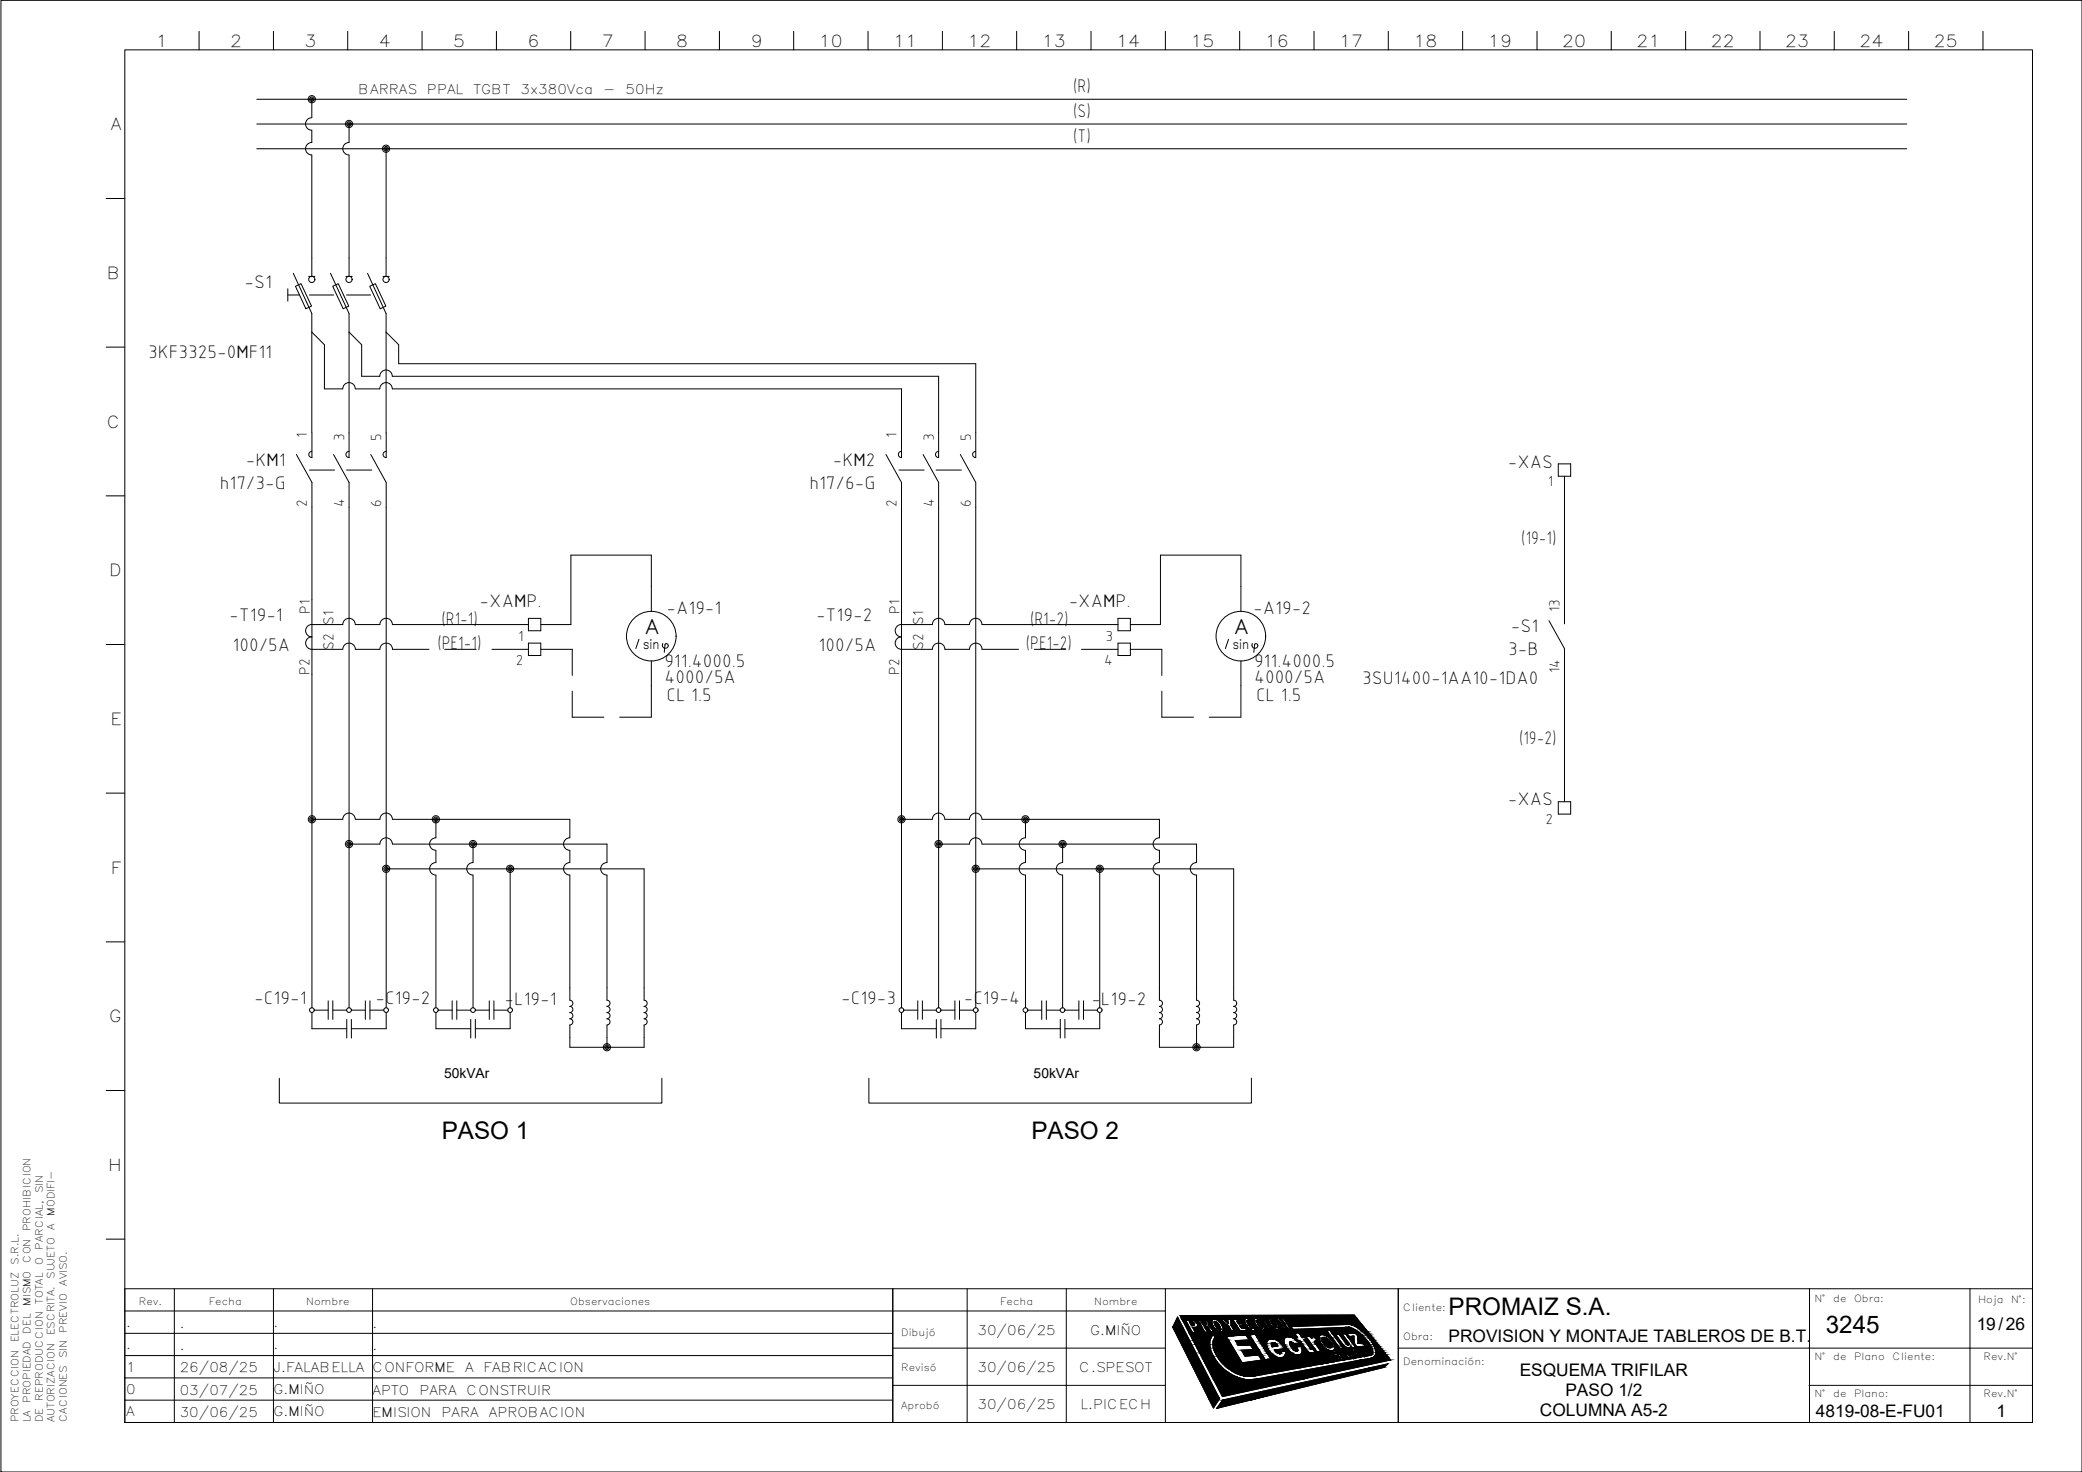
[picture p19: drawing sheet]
<svg xmlns="http://www.w3.org/2000/svg" width="420mm" height="297mm" viewBox="0 0 420 297" stroke-linecap="round" stroke-linejoin="round" font-family="sans-serif">
<defs><g id="words">
<g font-size="4.9">
<text x="89.2" y="229.8">PASO 1</text>
<text x="208.1" y="229.8">PASO 2</text>
<text x="292.3" y="265.4">PROMAIZ S.A.</text>
<text x="368.4" y="269">3245</text>
</g>
<g font-size="4">
<text x="129.9" y="128">A</text>
<text x="248.9" y="128">A</text>
</g>
<g font-size="3.9">
<text x="216.6" y="18.6">(R)</text>
<text x="216.6" y="23.7">(S)</text>
<text x="216.6" y="28.6">(T)</text>
<text x="49.4" y="58">-S1</text>
<text x="29.9" y="72.2">3KF3325-0MF11</text>
<text x="49.6" y="94.1">-KM1</text>
<text x="168.1" y="94.1">-KM2</text>
<text x="304.3" y="94.3">-XAS</text>
<text x="44.4" y="98.6">h17/3-G</text>
<text x="163.3" y="98.6">h17/6-G</text>
<text x="307" y="109.7">(19-1)</text>
<text x="46.2" y="125.3">-T19-1</text>
<text x="96.8" y="122.5">-XAMP.</text>
<text x="134.5" y="123.9">-A19-1</text>
<text x="164.7" y="125.3">-T19-2</text>
<text x="215.7" y="122.5">-XAMP.</text>
<text x="252.9" y="123.9">-A19-2</text>
<text x="46.9" y="131.3">100/5A</text>
<text x="88.3" y="131">(PE1-1)</text>
<text x="89.1" y="126">(R1-1)</text>
<text x="165.2" y="131.3">100/5A</text>
<text x="207" y="131">(PE1-2)</text>
<text x="207.9" y="126">(R1-2)</text>
<text x="304.9" y="127.6">-S1</text>
<text x="134.1" y="134.5">911.4000.5</text>
<text x="134.1" y="137.9">4000/5A</text>
<text x="253.1" y="137.9">4000/5A</text>
<text x="253.1" y="134.5">911.4000.5</text>
<text x="304.4" y="132.1">3-B</text>
<text x="134.5" y="141.5">CL 1.5</text>
<text x="253.5" y="141.5">CL 1.5</text>
<text x="274.9" y="138.1">3SU1400-1AA10-1DA0</text>
<text x="306.6" y="150.1">(19-2)</text>
<text x="304.3" y="162.5">-XAS</text>
<text x="51.3" y="202.6">-C19-1</text>
<text x="75.8" y="202.6">-C19-2</text>
<text x="101.8" y="202.7">-L19-1</text>
<text x="169.7" y="202.6">-C19-3</text>
<text x="194.5" y="202.6">-C19-4</text>
<text x="220.2" y="202.7">-L19-2</text>
</g>
<g font-size="3.5">
<text x="398.9" y="268.5">19/26</text>
<text x="292.3" y="270.9">PROVISION Y MONTAJE TABLEROS DE B.T.</text>
<text x="306.7" y="277.7">ESQUEMA TRIFILAR</text>
<text x="315.9" y="281.7">PASO 1/2</text>
<text x="310.8" y="285.7">COLUMNA A5-2</text>
<text x="366.5" y="285.9">4819-08-E-FU01</text>
<text x="402.9" y="285.9">1</text>
</g>
<g font-size="3.4">
<text x="31.5" y="9.4">1</text>
<text x="46.5" y="9.4">2</text>
<text x="61.5" y="9.4">3</text>
<text x="76.5" y="9.4">4</text>
<text x="91.5" y="9.4">5</text>
<text x="106.5" y="9.4">6</text>
<text x="121.5" y="9.4">7</text>
<text x="136.5" y="9.4">8</text>
<text x="151.5" y="9.4">9</text>
<text x="165.3" y="9.4">10</text>
<text x="180.3" y="9.4">11</text>
<text x="195.3" y="9.4">12</text>
<text x="210.3" y="9.4">13</text>
<text x="225.3" y="9.4">14</text>
<text x="240.3" y="9.4">15</text>
<text x="255.3" y="9.4">16</text>
<text x="270.3" y="9.4">17</text>
<text x="285.3" y="9.4">18</text>
<text x="300.3" y="9.4">19</text>
<text x="315.3" y="9.4">20</text>
<text x="330.3" y="9.4">21</text>
<text x="345.3" y="9.4">22</text>
<text x="360.3" y="9.4">23</text>
<text x="375.3" y="9.4">24</text>
<text x="390.3" y="9.4">25</text>
<text x="22.4" y="26.3">A</text>
<text x="21.5" y="56.3">B</text>
<text x="21.5" y="86.3">C</text>
<text x="22" y="116.3">D</text>
<text x="22.3" y="146.3">E</text>
<text x="22.4" y="176.3">F</text>
<text x="22" y="206.3">G</text>
<text x="21.8" y="236.3">H</text>
</g>
<g font-size="3.1">
<text x="61.9" y="88.5" transform="rotate(-90 61.9 88.5)">1</text>
<text x="69.4" y="88.9" transform="rotate(-90 69.4 88.9)">3</text>
<text x="76.9" y="88.9" transform="rotate(-90 76.9 88.9)">5</text>
<text x="180.9" y="88.5" transform="rotate(-90 180.9 88.5)">1</text>
<text x="188.4" y="88.9" transform="rotate(-90 188.4 88.9)">3</text>
<text x="195.9" y="88.9" transform="rotate(-90 195.9 88.9)">5</text>
<text x="312.4" y="98.1">1</text>
<text x="61.9" y="102.3" transform="rotate(-90 61.9 102.3)">2</text>
<text x="69.4" y="102.3" transform="rotate(-90 69.4 102.3)">4</text>
<text x="76.9" y="102.3" transform="rotate(-90 76.9 102.3)">6</text>
<text x="180.9" y="102.3" transform="rotate(-90 180.9 102.3)">2</text>
<text x="188.4" y="102.3" transform="rotate(-90 188.4 102.3)">4</text>
<text x="195.9" y="102.3" transform="rotate(-90 195.9 102.3)">6</text>
<text x="62.5" y="123.9" transform="rotate(-90 62.5 123.9)">P1</text>
<text x="181.5" y="123.9" transform="rotate(-90 181.5 123.9)">P1</text>
<text x="314.7" y="123.5" transform="rotate(-90 314.7 123.5)">13</text>
<text x="67.3" y="131.1" transform="rotate(-90 67.3 131.1)">S2 S1</text>
<text x="104.5" y="129.3">1</text>
<text x="186.3" y="131.1" transform="rotate(-90 186.3 131.1)">S2 S1</text>
<text x="223.1" y="129.3">3</text>
<text x="62.5" y="136.3" transform="rotate(-90 62.5 136.3)">P2</text>
<text x="104.1" y="134.3">2</text>
<text x="181.5" y="136.3" transform="rotate(-90 181.5 136.3)">P2</text>
<text x="222.8" y="134.3">4</text>
<text x="314.7" y="135.9" transform="rotate(-90 314.7 135.9)">14</text>
<text x="311.9" y="166.3">2</text>
</g>
<g font-size="2.8">
<text x="89.6" y="217.6">50kVAr</text>
<text x="208.6" y="217.6">50kVAr</text>
</g>
<g font-size="2.7">
<text x="72.3" y="19">BARRAS</text>
<text x="86.2" y="19">PPAL</text>
<text x="95.5" y="19">TGBT</text>
<text x="105.1" y="19">3x380Vca</text>
<text x="121.7" y="19">-</text>
<text x="126.3" y="19">50Hz</text>
<text x="129.8" y="130.9">sin</text>
<text x="248.8" y="130.9">sin</text>
<text x="25.5" y="267.8">.</text>
<text x="36.3" y="267.9">.</text>
<text x="55.2" y="267.8">.</text>
<text x="75.2" y="267.9">.</text>
<text x="197.3" y="269.3">30/06/25</text>
<text x="220" y="269.3">G.MIÑO</text>
<text x="25.5" y="272.3">.</text>
<text x="36.3" y="272.4">.</text>
<text x="55.2" y="272.3">.</text>
<text x="75.2" y="272.4">.</text>
<text x="25.5" y="276.8">1</text>
<text x="25.5" y="281.3">0</text>
<text x="36.3" y="276.9">26/08/25</text>
<text x="36.3" y="281.4">03/07/25</text>
<text x="55.2" y="276.8">J.FALABELLA CONFORME</text>
<text x="55.2" y="281.3">G.MIÑO</text>
<text x="75.2" y="281.4">APTO</text>
<text x="84.6" y="281.4">PARA</text>
<text x="93.8" y="276.9">A</text>
<text x="94.2" y="281.4">CONSTRUIR</text>
<text x="97.6" y="276.9">FABRICACION</text>
<text x="197.3" y="276.8">30/06/25</text>
<text x="217.8" y="276.8">C.SPESOT</text>
<text x="25.5" y="285.8">A</text>
<text x="36.3" y="285.9">30/06/25</text>
<text x="55.2" y="285.8">G.MIÑO</text>
<text x="75.2" y="285.9">EMISION</text>
<text x="89.1" y="285.9">PARA</text>
<text x="98.6" y="285.9">APROBACION</text>
<text x="197.3" y="284.3">30/06/25</text>
<text x="218.1" y="284.3">L.PICECH</text>
</g>
<g font-size="2">
<text x="8.6" y="240.7" transform="rotate(-90 8.6 240.7)">SIN</text>
<text x="11" y="245.4" transform="rotate(-90 11 245.4)">MODIFI-</text>
<text x="6.2" y="248.5" transform="rotate(-90 6.2 248.5)">PROHIBICION</text>
<text x="11" y="248.2" transform="rotate(-90 11 248.2)">A</text>
<text x="3.7" y="255.2" transform="rotate(-90 3.7 255.2)">S.R.L.</text>
<text x="6.2" y="254.9" transform="rotate(-90 6.2 254.9)">CON</text>
<text x="8.6" y="255.3" transform="rotate(-90 8.6 255.3)">O</text>
<text x="8.6" y="252.2" transform="rotate(-90 8.6 252.2)">PARCIAL,</text>
<text x="6.2" y="263.5" transform="rotate(-90 6.2 263.5)">MISMO</text>
<text x="8.6" y="263.1" transform="rotate(-90 8.6 263.1)">TOTAL</text>
<text x="11" y="258" transform="rotate(-90 11 258)">SUJETO</text>
<text x="13.5" y="259.5" transform="rotate(-90 13.5 259.5)">AVISO.</text>
<text x="28" y="263.3">Rev.</text>
<text x="42.1" y="263.3">Fecha</text>
<text x="61.8" y="263.3">Nombre</text>
<text x="115.1" y="263.3">Observaciones</text>
<text x="201.8" y="263.3">Fecha</text>
<text x="220.8" y="263.3">Nombre</text>
<text x="366.2" y="262.8">N°</text>
<text x="370" y="262.8">de</text>
<text x="374.1" y="262.8">Obra:</text>
<text x="399.2" y="262.9">Hoja</text>
<text x="405.8" y="262.9">N°:</text>
<text x="6.2" y="269.1" transform="rotate(-90 6.2 269.1)">DEL</text>
<text x="11" y="269.5" transform="rotate(-90 11 269.5)">ESCRITA.</text>
<text x="13.5" y="268.9" transform="rotate(-90 13.5 268.9)">PREVIO</text>
<text x="181.9" y="269.5">Dibujó</text>
<text x="283.2" y="264.5">Cliente:</text>
<text x="3.7" y="270.9" transform="rotate(-90 3.7 270.9)">ELECTROLUZ</text>
<text x="13.5" y="274" transform="rotate(-90 13.5 274)">SIN</text>
<text x="283.2" y="275.4">Denominación:</text>
<text x="283.2" y="270.3">Obra:</text>
<text x="366.2" y="274.5">N°</text>
<text x="370" y="274.5">de</text>
<text x="374.1" y="274.5">Plano</text>
<text x="381.9" y="274.5">Cliente:</text>
<text x="400.3" y="274.5">Rev.N°</text>
<text x="181.9" y="276.6">Revisó</text>
<text x="366.2" y="281.9">N°</text>
<text x="370" y="281.9">de</text>
<text x="374.1" y="281.9">Plano:</text>
<text x="400.3" y="282">Rev.N°</text>
<text x="3.7" y="287" transform="rotate(-90 3.7 287)">PROYECCION</text>
<text x="6.2" y="287" transform="rotate(-90 6.2 287)">LA</text>
<text x="6.2" y="283.1" transform="rotate(-90 6.2 283.1)">PROPIEDAD</text>
<text x="8.6" y="287" transform="rotate(-90 8.6 287)">DE</text>
<text x="8.6" y="282.6" transform="rotate(-90 8.6 282.6)">REPRODUCCION</text>
<text x="11" y="287" transform="rotate(-90 11 287)">AUTORIZACION</text>
<text x="13.5" y="287" transform="rotate(-90 13.5 287)">CACIONES</text>
<text x="181.9" y="284.3">Aprobó</text>
</g>
</g></defs>
<g fill="none" stroke="#000" stroke-width=".2">
<path d="M.2 .1h420v296.9h-420zM25.2 10.1h385v276.9h-385zM40.2 6.3v3.8M55.2 6.3v3.8M70.2 6.3v3.8M85.2 6.3v3.8M100.2 6.3v3.8M115.2 6.3v3.8M130.2 6.3v3.8M145.2 6.3v3.8M160.2 6.3v3.8M175.2 6.3v3.8"/>
<path d="M190.2 6.3v3.8M205.2 6.3v3.8M220.2 6.3v3.8M235.2 6.3v3.8M250.2 6.3v3.8M265.2 6.3v3.8M280.2 6.3v3.8M295.2 6.3v3.8M310.2 6.3v3.8M325.2 6.3v3.8M340.2 6.3v3.8M355.2 6.3v3.8"/>
<path d="M370.2 6.3v3.8M385.2 6.3v3.8M400.2 6.3v3.8M51.8 20h333M51.8 25h333M51.8 30h333M62.9 20v3.8a1.27 1.27 0 0 0-1.2 1.2 1.27 1.27 0 0 0 1.2 1.3v2.5a1.26 1.26 0 0 0-1.2 1.2 1.26 1.26 0 0 0 1.2 1.3v24.5M70.4 25v3.8a1.26 1.26 0 0 0-1.2 1.2 1.26 1.26 0 0 0 1.2 1.3v24.5M77.9 30v25.8M21.4 40.1h3.8M58.1 59.5h2.4M58.1 58.3v2.5"/>
<path d="M59.2 55.1l3.7 8.2v24.1M59.6 57.8l1.1-.6 2.2 4.6-1.2 .5zM62.3 55.8h1.2M62.4 59.5h4.9M66.7 55.1l3.7 8.2v29.1M67.1 57.8l1.2-.6 2.1 4.6-1.1 .5zM69.8 55.8h1.3M69.9 59.5h4.9M74.2 55.1l3.7 8.2v24.1M74.6 57.8l1.2-.6 2.1 4.6-1.2 .5zM77.3 55.8h1.2M21.4 70h3.8"/>
<path d="M62.9 67l2.6 2.6v8.9h3.7a1.27 1.27 0 0 1 1.2-1.3 1.27 1.27 0 0 1 1.3 1.3h4.9a1.26 1.26 0 0 1 1.3-1.3 1.26 1.26 0 0 1 1.3 1.3M70.4 67l2.6 2.6v6.3h3.6a1.26 1.26 0 0 1 1.3-1.2 1.26 1.26 0 0 1 1.3 1.2M77.9 67l2.6 2.6v3.8h116.4v19M79.2 78.5h102.7v13.9M79.2 75.9h110.2v16.5M59.8 91.7l3.1 5.7v106M62.4 94.9h5.1M62.9 91.1a.62 .62 0 0 0-.6 .6 .62 .62 0 0 0 .6 .6M62.9 87.4v5M67.3 91.7l3.1 5.7v106M69.9 94.9h5.1M70.4 91.1a.62 .62 0 0 0-.6 .6 .62 .62 0 0 0 .6 .6"/>
<path d="M74.8 91.7l3.1 5.7v106M77.9 91.1a.62 .62 0 0 0-.6 .6 .62 .62 0 0 0 .6 .6M77.9 87.4v5M178.8 91.7l3.1 5.7v106M181.4 94.9h5.1M181.9 91.1a.62 .62 0 0 0-.6 .6 .62 .62 0 0 0 .6 .6M186.3 91.7l3.1 5.7v106M188.9 94.9h5.1M189.4 91.1a.62 .62 0 0 0-.6 .6 .62 .62 0 0 0 .6 .6M193.8 91.7l3.1 5.7v106M196.9 91.1a.62 .62 0 0 0-.6 .6 .62 .62 0 0 0 .6 .6M314.5 93.6h2.5v2.5h-2.5z"/>
<path d="M315.7 96.1v29.8M21.4 100.1h3.8M21.4 130.1h3.8M62.9 128.5a1.26 1.26 0 0 0-1.2 1.3 1.26 1.26 0 0 0 1.2 1.2h6.3a1.27 1.27 0 0 1 1.2-1.2 1.27 1.27 0 0 1 1.3 1.2h5a1.27 1.27 0 0 1 1.2-1.2 1.27 1.27 0 0 1 1.3 1.2h7.4M89.7 131h6.4M99.3 131h7.3M106.6 126h-27.4a1.26 1.26 0 0 0-1.3-1.2 1.26 1.26 0 0 0-1.2 1.2h-5a1.26 1.26 0 0 0-1.3-1.2 1.26 1.26 0 0 0-1.2 1.2h-6.3a1.26 1.26 0 0 0-1.2 1.3 1.26 1.26 0 0 0 1.2 1.2M106.6 124.8h2.5v2.5h-2.5zM106.6 129.8h2.5v2.5h-2.5zM109.1 131h6.4v5.3M115.5 139.5v5.2h6.4M128.9 129l-.6 1.9"/>
<path d="M131.4 123.4v-11.4h-16.2v14h-6.1M131.4 133.4v11.3h-6.3M133.8 129.8a.62 .62 0 0 0 .2 1 .62 .62 0 0 0 .9-.5M134.9 130.3a.35 .35 0 0 0-.3-.4 .35 .35 0 0 0-.4 .2l-.2 1.5M181.9 128.5a1.26 1.26 0 0 0-1.2 1.3 1.26 1.26 0 0 0 1.2 1.2h6.3a1.27 1.27 0 0 1 1.2-1.2 1.27 1.27 0 0 1 1.3 1.2h4.9a1.27 1.27 0 0 1 1.3-1.2 1.27 1.27 0 0 1 1.3 1.2h7.3M190.7 126a1.26 1.26 0 0 0-1.3-1.2 1.26 1.26 0 0 0-1.2 1.2h-6.3a1.26 1.26 0 0 0-1.2 1.3 1.26 1.26 0 0 0 1.2 1.2M190.7 126h4.9a1.26 1.26 0 0 1 1.3-1.2 1.26 1.26 0 0 1 1.3 1.2h27.4M208.7 131h6.4M218.2 131h7.4M225.6 124.8h2.5v2.5h-2.5zM225.6 129.8h2.5v2.5h-2.5zM228.1 131h6.4v5.3"/>
<path d="M234.5 139.5v5.2h6.4M247.9 129l-.6 1.9M250.4 123.4v-11.4h-16.2v14h-6.1M250.4 133.4v11.3h-6.4M252.7 129.8a.62 .62 0 0 0 .3 1 .62 .62 0 0 0 .8-.5M253.8 130.3a.35 .35 0 0 0-.2-.4 .35 .35 0 0 0-.4 .2l-.2 1.5M312.6 125.3l3.1 5.6v30.9M21.4 160h3.8M62.9 165.3h6.3a1.27 1.27 0 0 1 1.2-1.2 1.27 1.27 0 0 1 1.3 1.2h5a1.27 1.27 0 0 1 1.2-1.2 1.27 1.27 0 0 1 1.3 1.2h35.8v3.8a1.27 1.27 0 0 0-1.3 1.2 1.27 1.27 0 0 0 1.3 1.3v2.5a1.27 1.27 0 0 0-1.3 1.2 1.27 1.27 0 0 0 1.3 1.3v25.2a.62 .62 0 0 1 .6 .7 .62 .62 0 0 1-.6 .6 .62 .62 0 0 1 .6 .6 .62 .62 0 0 1-.6 .6 .62 .62 0 0 1 .6 .7 .62 .62 0 0 1-.6 .6 .62 .62 0 0 1 .6 .6 .62 .62 0 0 1-.6 .6v4.5h15v-4.5a.64 .64 0 0 0 .6-.6 .64 .64 0 0 0-.6-.6 .62 .62 0 0 0 .6-.6 .62 .62 0 0 0-.6-.7 .62 .62 0 0 0 .6-.6 .62 .62 0 0 0-.6-.6 .62 .62 0 0 0 .6-.6 .62 .62 0 0 0-.6-.7v-26.5h-52.1M70.4 170.3h6.3a1.27 1.27 0 0 1 1.2-1.2 1.27 1.27 0 0 1 1.3 1.2h43.3v3.8a1.27 1.27 0 0 0-1.3 1.2 1.27 1.27 0 0 0 1.3 1.3v25.2a.62 .62 0 0 1 .6 .7 .62 .62 0 0 1-.6 .6 .62 .62 0 0 1 .6 .6 .62 .62 0 0 1-.6 .6 .62 .62 0 0 1 .6 .7 .62 .62 0 0 1-.6 .6 .62 .62 0 0 1 .6 .6 .62 .62 0 0 1-.6 .6v4.5M88 174.1a1.26 1.26 0 0 0-1.3 1.2 1.26 1.26 0 0 0 1.3 1.3M88 169.1a1.26 1.26 0 0 0-1.3 1.2 1.26 1.26 0 0 0 1.3 1.3"/>
<path d="M88 165.3v3.8M88 171.6v2.5M88 176.6v26.8M95.5 170.3v3.8a1.26 1.26 0 0 0-1.3 1.2 1.26 1.26 0 0 0 1.3 1.3v26.8M103 175.3v28.1M189.4 170.3h6.2a1.27 1.27 0 0 1 1.3-1.2 1.27 1.27 0 0 1 1.3 1.2h43.3v3.8a1.27 1.27 0 0 0-1.3 1.2 1.27 1.27 0 0 0 1.3 1.3v25.2a.62 .62 0 0 1 .6 .7 .62 .62 0 0 1-.6 .6 .62 .62 0 0 1 .6 .6 .62 .62 0 0 1-.6 .6 .62 .62 0 0 1 .6 .7 .62 .62 0 0 1-.6 .6 .62 .62 0 0 1 .6 .6 .62 .62 0 0 1-.6 .6v4.5M190.7 165.3a1.26 1.26 0 0 0-1.3-1.2 1.26 1.26 0 0 0-1.2 1.2h-6.3M190.7 165.3h4.9a1.26 1.26 0 0 1 1.3-1.2 1.26 1.26 0 0 1 1.3 1.2h35.8v3.8M196.9 175.3h52.1v26.5M206.9 165.3v3.8a1.27 1.27 0 0 0-1.2 1.2 1.27 1.27 0 0 0 1.2 1.3v2.5a1.26 1.26 0 0 0-1.2 1.2 1.26 1.26 0 0 0 1.2 1.3v26.8M214.4 170.3v3.8a1.26 1.26 0 0 0-1.2 1.2 1.26 1.26 0 0 0 1.2 1.3v26.8M221.9 175.3v28.1"/>
<path d="M234 174.1a1.26 1.26 0 0 0-1.3 1.2 1.26 1.26 0 0 0 1.3 1.3M234 169.1a1.26 1.26 0 0 0-1.3 1.2 1.26 1.26 0 0 0 1.3 1.3M234 171.6v2.5M234 176.6v25.2M314.5 161.8h2.5v2.5h-2.5zM21.4 190.1h3.8M56.4 217.6v5h77.2v-5M62.9 204.3v3.3h7.1M63.4 203.8h2.8M66.2 202v3.7M67.2 202v3.7M67.2 203.8h2.8"/>
<path d="M70 205.7v3.8M70.9 203.8h2.8M70.9 205.7v3.8M73.7 202v3.7M74.7 203.8h2.8M74.7 202v3.7M77.9 204.3v3.3h-7M88 204.3v3.3h7M88.4 203.8h2.8M91.2 202v3.7M92.2 203.8h2.8M92.2 202v3.7"/>
<path d="M95 205.7v3.8M95.9 203.8h2.8M95.9 205.7v3.8M98.7 202v3.7M99.7 203.8h2.8M99.7 202v3.7M103 204.3v3.3h-7.1M175.3 217.6v5h77.2v-5M181.9 204.3v3.3h7.1M182.4 203.8h2.8M185.2 202v3.7M186.1 203.8h2.9"/>
<path d="M186.1 202v3.7M189 205.7v3.8M189.9 203.8h2.8M189.9 205.7v3.8M192.7 202v3.7M193.6 203.8h2.8M193.6 202v3.7M196.9 204.3v3.3h-7M206.9 204.3v3.3h7.1M207.4 203.8h2.8M210.2 202v3.7M211.2 203.8h2.8"/>
<path d="M211.2 202v3.7M214 205.7v3.8M214.9 203.8h2.8M214.9 205.7v3.8M217.7 202v3.7M218.7 203.8h2.8M218.7 202v3.7M221.9 204.3v3.3h-7M234 201.8a.62 .62 0 0 1 .6 .7 .62 .62 0 0 1-.6 .6 .62 .62 0 0 1 .6 .6 .62 .62 0 0 1-.6 .6 .62 .62 0 0 1 .6 .7 .62 .62 0 0 1-.6 .6 .62 .62 0 0 1 .6 .6 .62 .62 0 0 1-.6 .6M234 206.8v4.5h15v-4.5M249 201.8a.62 .62 0 0 1 .6 .7 .62 .62 0 0 1-.6 .6 .62 .62 0 0 1 .6 .6 .62 .62 0 0 1-.6 .6 .62 .62 0 0 1 .6 .7 .62 .62 0 0 1-.6 .6 .62 .62 0 0 1 .6 .6 .62 .62 0 0 1-.6 .6M21.4 220.1h3.8"/>
<path d="M21.4 250h3.8M25.2 260.1h385v26.9h-385zM25.2 264.5h210M25.2 278.1h155M25.2 273.5h155M25.2 269.1h155M35.2 260.1v26.9M55.2 260.1v26.9M75.2 260.1v26.9M180.2 272h55M180.2 279.6h55M180.2 260.1v26.9"/>
<path d="M195.2 260.1v26.9M215.2 260.1v26.9M235.2 260.1v26.9M237.6 265.8l8.5 16.4-1.2 1.9-8.2-16.3zM238.1 265.5l35.2-.1 7.3 9-33.9 7.4zM239.3 266.4h1.4l.7 .4a.6 .6 0 0 1-.1 1h-.7l.6 1.1h-.6zM240.1 266.7h.4a.46 .46 0 0 1 .3 .8h-.3zM241.7 266.4l1.5-.1 .4 .3a.9 .9 0 0 1 .3 .9l.5 .4 .6 .9h-.6l-.7-1h-.6l.6 1-.5 .1zM242.9 266.7l.5 .4M243 266.7h-.6l.5 .7h.3M243.4 267.1v.2l-.2 .1M244.7 266.3a1.79 1.79 0 0 1 2 1.5l.1 .6-.2 .3a1.79 1.79 0 0 1-2-1.6v-.6z"/>
<path d="M244.8 269.3l.5 .2a3.7 3.7 0 0 0 .4 4.3 8.6 8.6 0 0 0 6.2 4l1.2-.1 23.3-4.2a.72 .72 0 0 0 .7-.4 .72 .72 0 0 0-.2-.8 7.9 7.9 0 0 0-4.7-4.5l-11.4 .5-.3-.6 11.7-.4a8.2 8.2 0 0 1 5.4 5.1 1.22 1.22 0 0 1-.9 1.7l-23.2 4.2a8.4 8.4 0 0 1-8-3.6 5 5 0 0 1-1.2-4.6zM245.1 266.7a1.75 1.75 0 0 1 1.2 1.7 1.75 1.75 0 0 1-1.2-1.7zM246.4 266.3l.6-.1 .9 .8-.1-.8h.5l.1 1.3 .7 1.1h-.6l-.5-.9zM247.5 269.6l3.9-.2 .7 1-2.8 .1 .6 1 2.4-.1 .6 .9-2.4 .2 .8 1.2 2.6-.3 .7 1.1-3.9 .5zM248.7 266.2l1.4-.1 .3 .5h-.8l.3 .5h.7l.3 .4h-.7l.4 .6h.8l.2 .4h-1.3zM251.9 277.8h.1M252.2 269.4l1.1-.1 3.2 4.9-1.2 .2zM252.2 266.9l-.5-.4a1.76 1.76 0 0 0 1.1 1.5l-.1-.4h.3M252.6 266.8l-.1-.2a1.12 1.12 0 0 0-1.2-.5 1.94 1.94 0 0 0 1 2.2 .58 .58 0 0 0 .9 0l-.2-.7M252.6 266.8l-.4 .1M254.5 266.8l-.1-.2a1.12 1.12 0 0 0-1.2-.5 1.94 1.94 0 0 0 1.1 2.1 .58 .58 0 0 0 .9 .1l-.2-.8M254.5 266.8h-.3l-.6-.3a1.76 1.76 0 0 0 1.1 1.5v-.4"/>
<path d="M254.6 266.1h.5l1.4 2.1h-.5zM255 267.5l-.3 .1M256.2 266.1a1.77 1.77 0 0 1 1.7 2.1 1.77 1.77 0 0 1-1.7-2.1zM256.5 266.3a1.7 1.7 0 0 1 1.1 1.6 1.7 1.7 0 0 1-1.1-1.6zM257.1 272.4l.5 .5a.63 .63 0 0 0 1 .1v-.3M257.7 266.1h.4l1.2 1.1-.7-1.1h.4l1.3 1.9-.3 .1-1.3-1.1 .8 1.1-.4 .1zM257.9 271.6l-.2-.3a.6 .6 0 0 0-.5-.4 .6 .6 0 0 0-.6 .4l.1 .5M257.9 271.6l-1.2 .2M259.2 272.1a2.77 2.77 0 0 0-3.2-1.8 1.67 1.67 0 0 0 .2 2.4 2.64 2.64 0 0 0 2.6 1.2 1.05 1.05 0 0 0 .6-1.3M259.2 272.1l-2 .3M259.4 272.6l-.8 .1M261.2 271.2a.69 .69 0 0 0-.9-.4 2.03 2.03 0 0 0 1.4 1.9l.2-.3-.2-.6"/>
<path d="M262.2 271a2.79 2.79 0 0 0-2.5-1.3 1.02 1.02 0 0 0-.5 1.5 2.99 2.99 0 0 0 3.2 2.1 1.2 1.2 0 0 0 .2-1.6l-.9 .1M262.2 271l-1 .2M263.7 272.5a1.26 1.26 0 0 0 1.3 .5M263.8 272.6l-1.5-2.1h-.4l-.4-.6h.4l-.7-.9 .9-.1 .6 .9h.5l.4 .6h-.4l1.2 1.7 .6 .2 .5 .7-.6 .1M264.6 270l-.2-.3h-.8l2.2 3.2 .8-.1-1.3-1.8M264.7 270h-.1M264.7 269.9l.1-.3 .3-.1 .7 1.1M265.8 270.5l-.4 .1-.1 .3M266.4 269.5a2.2 2.2 0 0 1 2.6 1.2 1.43 1.43 0 0 1 .2 1.7 2.2 2.2 0 0 1-2.6-1.2 1.43 1.43 0 0 1-.2-1.7zM267.6 268.4l.7-.1 2.8 3.9-.6 .1zM267.7 271.5l.1 .3h.2a.48 .48 0 0 0 .7 0 .48 .48 0 0 0-.1-.8l-.1-.3h-.1l-.1-.3-.2 .1v-.2h-.2v-.1h-.1v-.1l-.4-.2h-.5l-.2 .5 .2 .2-.1 .2 .3 .2v.1l.2 .1-.1 .1h.2v.1l.3 .1M269 272.7l.4-.2 .4 .1 .3 .4-.3 .1-.3-.2-.1 .1 1 .3 .6 .7-.1 .3a.57 .57 0 0 1-.8 0l-.4-.5 .3-.1 .4 .3a.87 .87 0 0 0-.9-.5l-.5-.6z"/>
<path d="M269.5 269.2h.7l1.4 1.9 .2 .2 .4 .1 .1-.3-1.5-1.9 .7-.1 2 2.8-.6 .1-.3-.4v.3a.74 .74 0 0 1-1.1-.1zM269.5 272.5h.1M271 274.1l.3-.1 .2 .3h-.2zM271.7 272.5l.4 .3-.1 .3h-.3l-.4-.6h.4M271.8 269.1l1.7-.1 .5 .5 .1 1.6 .9-.1 .5 .6-1.6 .3-.6-.8-.1-1.5-.9 .1zM272.5 273.1l.8 .9-.4 .1-.7-.7M272.6 273.2l-.2-.1v-.2a.92 .92 0 0 0-1.4-.5v.2l1.2 1.6 .4-.1-.5-.7h.1M272.7 272.1h.4l1.1 1.4 .5-.1 .2 .3-.8 .1zM273.1 273.7l.3-.1 .2 .3-.2 .1zM274.8 273.4h.2l.3 .2-.3 .1zM282.2 272h127.9M282.2 260.1v26.9"/>
<path d="M365.1 279.6h45M365.2 260.1v26.9M397.6 260.1v26.9M25.2 282.5h155M246.7 282.5l33.4-7.3-.8 .7-33.7 8.3z"/>
<circle cx="62.9" cy="20" r=".73"/>
<circle cx="62.9" cy="20" r=".46"/>
<circle cx="62.9" cy="20" r=".22"/>
<circle cx="70.4" cy="25" r=".73"/>
<circle cx="70.4" cy="25" r=".46"/>
<circle cx="70.4" cy="25" r=".22"/>
<circle cx="77.9" cy="30" r=".73"/>
<circle cx="77.9" cy="30" r=".46"/>
<circle cx="77.9" cy="30" r=".22"/>
<circle cx="62.9" cy="56.4" r=".62"/>
<circle cx="70.4" cy="56.4" r=".62"/>
<circle cx="77.9" cy="56.4" r=".62"/>
<circle cx="131.4" cy="128.4" r="5"/>
<circle cx="250.4" cy="128.4" r="5"/>
<circle cx="62.9" cy="165.3" r=".73"/>
<circle cx="62.9" cy="165.3" r=".46"/>
<circle cx="62.9" cy="165.3" r=".22"/>
<circle cx="70.4" cy="170.3" r=".73"/>
<circle cx="70.4" cy="170.3" r=".46"/>
<circle cx="70.4" cy="170.3" r=".22"/>
<circle cx="77.9" cy="175.3" r=".73"/>
<circle cx="77.9" cy="175.3" r=".46"/>
<circle cx="77.9" cy="175.3" r=".22"/>
<circle cx="88" cy="165.3" r=".73"/>
<circle cx="88" cy="165.3" r=".46"/>
<circle cx="88" cy="165.3" r=".22"/>
<circle cx="95.5" cy="170.3" r=".73"/>
<circle cx="95.5" cy="170.3" r=".46"/>
<circle cx="95.5" cy="170.3" r=".22"/>
<circle cx="102.9" cy="175.3" r=".73"/>
<circle cx="102.9" cy="175.3" r=".46"/>
<circle cx="102.9" cy="175.3" r=".22"/>
<circle cx="181.9" cy="165.3" r=".73"/>
<circle cx="181.9" cy="165.3" r=".46"/>
<circle cx="181.9" cy="165.3" r=".22"/>
<circle cx="189.4" cy="170.3" r=".73"/>
<circle cx="189.4" cy="170.3" r=".46"/>
<circle cx="189.4" cy="170.3" r=".22"/>
<circle cx="196.9" cy="175.3" r=".73"/>
<circle cx="196.9" cy="175.3" r=".46"/>
<circle cx="196.9" cy="175.3" r=".22"/>
<circle cx="206.9" cy="165.3" r=".73"/>
<circle cx="206.9" cy="165.3" r=".46"/>
<circle cx="206.9" cy="165.3" r=".22"/>
<circle cx="214.4" cy="170.3" r=".73"/>
<circle cx="214.4" cy="170.3" r=".46"/>
<circle cx="214.4" cy="170.3" r=".22"/>
<circle cx="221.9" cy="175.3" r=".73"/>
<circle cx="221.9" cy="175.3" r=".46"/>
<circle cx="221.9" cy="175.3" r=".22"/>
<circle cx="62.9" cy="203.8" r=".48"/>
<circle cx="70.4" cy="203.8" r=".48"/>
<circle cx="77.9" cy="203.8" r=".48"/>
<circle cx="88" cy="203.8" r=".48"/>
<circle cx="95.5" cy="203.8" r=".48"/>
<circle cx="102.9" cy="203.8" r=".48"/>
<circle cx="122.5" cy="211.3" r=".73"/>
<circle cx="122.5" cy="211.3" r=".46"/>
<circle cx="122.5" cy="211.3" r=".22"/>
<circle cx="181.9" cy="203.8" r=".48"/>
<circle cx="189.4" cy="203.8" r=".48"/>
<circle cx="196.9" cy="203.8" r=".48"/>
<circle cx="206.9" cy="203.8" r=".48"/>
<circle cx="214.4" cy="203.8" r=".48"/>
<circle cx="221.9" cy="203.8" r=".48"/>
<circle cx="241.5" cy="211.3" r=".73"/>
<circle cx="241.5" cy="211.3" r=".46"/>
<circle cx="241.5" cy="211.3" r=".22"/>
</g>
<g fill="#000" stroke="#000" stroke-width=".2">
<path d="M237.6 265.8l1.1 2h-2zM243.3 266.4h1.3zM244.9 278.4h17.5l-15.7 3.4zM247 266.2l.9 .8zM247 266.2h.8l.1 .8zM249.9 271.5h.2zM249.9 267.1h.6zM250.5 268.1h.9zM251.7 266.5h.1zM252.7 268.1h.1zM253.6 266.5h.1zM254.6 268h.1z"/>
<path d="M254.9 268.5h12.8zM256.5 266.3h.2zM257.5 267.9h.1zM261.5 272.7h.3zM262.1 270.5h.2zM262.7 269.8h.3zM264.8 272.3h.2zM267.2 271.3h1.6zM267.4 271.4h.1zM267.3 270h.1zM267.5 271.5h.2zM267.4 270h.2z"/>
<path d="M267.6 270.1h.2zM267.7 271.7h.1zM267.8 270.2h.1zM267.8 271.8h.2zM267.9 270.3h.2zM268 271.8h.2zM268.2 271.9h.2zM268.1 270.5l.2-.1zM268.4 271.9h.1l-.1 .1zM268.4 271.9v.1zM270.3 274h.1zM271 274h.2z"/>
<path d="M271.7 273.1h.2zM271.7 272.5h.1zM271.9 271.4h.3zM272.2 273.4h.1zM272.9 269.6h.3zM238.1 265.5l35.2-.1 .1 .1zM274.1 271h.9l-.9 .1zM274.1 271v.1zM274.2 273.4h.5zM276.9 275.9l3.2-.7-.8 .7zM244.1 282.5h1.8l-1 1.6zM246.7 282.5h5.7l-6.6 1.6z"/>
<path d="M238.6 266.4h3.1zM238.6 266.4h3.1z"/>
<path d="M236.7 267.8l9.4 14.4-7.4-14.4zM236.7 267.8l9.4 14.4h-2.2z"/>
<path d="M238.6 266.4l2 2.5-1.3-2.5zM238.6 266.4l2 2.5h-.7z"/>
<path d="M240.1 266.7h.5zM240.1 266.7h.5z"/>
<path d="M240.1 266.7l.6 .1zM240.1 266.7l.6 .1z"/>
<path d="M240.1 266.8h.6zM240.1 266.8h.6z"/>
<path d="M240.1 266.8l.7 .1zM240.1 266.8l.7 .1z"/>
<path d="M240.1 266.9l.7 .1zM240.1 266.9l.7 .1z"/>
<path d="M240.5 267.5h.3zM240.5 267.5h.4z"/>
<path d="M240.2 267h.7zM240.2 267h.7z"/>
<path d="M240.2 267l.7 .1zM240.2 267l.7 .1z"/>
<path d="M240.2 267.1h.7zM240.2 267.1h.7z"/>
<path d="M240.3 267.1l.7 .1zM240.3 267.1l.7 .1z"/>
<path d="M240.4 267.4h.5zM240.4 267.4l.5 .1z"/>
<path d="M240.3 267.2h.7zM240.3 267.2h.7z"/>
<path d="M240.3 267.2l.7 .1zM240.3 267.2l.7 .1z"/>
<path d="M240.4 267.3l.6 .1zM240.4 267.3l.6 .1z"/>
<path d="M240.4 267.4h.6zM240.4 267.4h.5z"/>
<path d="M240.7 266.4h1zM240.7 266.4h1z"/>
<path d="M240.7 266.4h1zM240.7 266.4h1z"/>
<path d="M240.8 266.4l1 .1zM240.8 266.4l1 .1z"/>
<path d="M241 266.5h.8zM241 266.5h.8z"/>
<path d="M241.1 266.5l.8 .1zM241.1 266.5l.8 .1z"/>
<path d="M241.2 266.6l.7 .1zM241.2 266.6l.7 .1z"/>
<path d="M241.3 266.7l.7 .1-.1-.1zM241.3 266.7l.7 .1h-.6z"/>
<path d="M241.4 266.8l.6 .1v-.1zM241.4 266.8l.6 .1h-.5z"/>
<path d="M241.5 266.9l.6 .1zM241.5 266.9l.6 .1z"/>
<path d="M241.6 267l.6 .2-.1-.2zM241.6 267l.6 .2h-.6z"/>
<path d="M241.6 267.2l.7 .1zM241.6 267.2l.7 .1z"/>
<path d="M241.7 267.3l.6 .1v-.1zM241.7 267.3l.6 .1h-.6z"/>
<path d="M241.7 267.4l.7 .1zM241.7 267.4l.7 .1h-.7z"/>
<path d="M241.7 267.5l.7 .1v-.1zM241.7 267.5l.7 .1h-.8z"/>
<path d="M241.6 267.6l.9 .1zM241.6 267.6l.9 .1h-1z"/>
<path d="M241.5 267.7l1 .1zM241.4 267.8h1.1z"/>
<path d="M241.4 267.8h1.2zM241.3 267.8h1.3z"/>
<path d="M240.6 267.8l2.6 1.1-.6-1.1zM240.6 267.8l2.6 1.1h-2z"/>
<path d="M238.6 266.3h4.4zM238.6 266.3h4.6z"/>
<path d="M238.6 266.3h4.4zM238.6 266.3l3.1 .1z"/>
<path d="M242.4 266.7h.6zM242.4 266.7h.6z"/>
<path d="M242.4 266.7h.7zM242.4 266.7h.7z"/>
<path d="M242.4 266.7h.7zM242.4 266.7h.7z"/>
<path d="M242.5 266.7h.7zM242.5 266.7h.7z"/>
<path d="M242.5 266.7l.7 .1zM242.5 266.7l.7 .1z"/>
<path d="M242.9 267.4h.3zM242.9 267.4h.3z"/>
<path d="M242.5 266.8l.8 .1zM242.5 266.8l.8 .1z"/>
<path d="M242.5 266.9l.9 .2-.1-.2zM242.5 266.9l.9 .2h-.7z"/>
<path d="M242.8 267.4h.5zM242.8 267.4h.4z"/>
<path d="M242.8 267.4h.5zM242.8 267.4h.5z"/>
<path d="M242.8 267.3h.6zM242.8 267.3l.5 .1z"/>
<path d="M242.8 267.3h.6zM242.8 267.3h.6z"/>
<path d="M242.7 267.1h.7zM242.7 267.1h.7z"/>
<path d="M242.7 267.1l.7 .1zM242.7 267.1l.7 .1z"/>
<path d="M242.8 267.3h.6zM242.8 267.3h.6z"/>
<path d="M242.7 267.2h.7zM242.7 267.2h.7z"/>
<path d="M242.7 267.2h.7zM242.7 267.2h.7z"/>
<path d="M242.8 267.2h.6zM242.8 267.2l.6 .1z"/>
<path d="M243.1 267.8h.5zM243.1 267.8h.5z"/>
<path d="M243.1 267.8h.5zM243.1 267.8h.5z"/>
<path d="M243.1 267.8h.6zM243.1 267.8h.6z"/>
<path d="M243.1 267.8l.7 .1zM243.1 267.8l.7 .1z"/>
<path d="M243.1 267.9h.7zM243.1 267.9h.7z"/>
<path d="M243.2 267.9l1.2 .9-.6-.9zM243.2 267.9l1.2 .9h-.7z"/>
<path d="M244.1 267.6h.8zM244.1 267.6h.8z"/>
<path d="M241.2 271.3l3 .7-.1-.7zM241.2 271.3l3 .7h-2.6z"/>
<path d="M240.8 270.6l3.3 .7 .1-.7zM240.8 270.6l3.3 .7h-2.9z"/>
<path d="M241.6 272l2.8 .5-.2-.5zM241.6 272l2.8 .5h-2.5z"/>
<path d="M240.6 270.1l3.6 .5 .1-.5zM240.6 270.1l3.6 .5h-3.4z"/>
<path d="M241.9 272.5l2.7 .6-.2-.6zM241.9 272.5l2.7 .6h-2.5z"/>
<path d="M243.7 266.7h.8zM243.7 266.7h.8z"/>
<path d="M243.8 266.7l.8 .1-.1-.1zM243.8 266.7l.8 .1z"/>
<path d="M243.6 266.5l1 .1zM243.6 266.5l1 .1z"/>
<path d="M243.6 266.6l.9 .1 .1-.1zM243.6 266.6l.9 .1z"/>
<path d="M243.8 266.8l.8 .1v-.1zM243.8 266.8l.8 .1z"/>
<path d="M243.9 266.9h.7zM243.9 266.9h.7z"/>
<path d="M243.9 266.9l.7 .2v-.2zM243.9 266.9l.7 .2h-.7z"/>
<path d="M243.5 266.5h1.1zM243.5 266.5h1.1z"/>
<path d="M242.1 273.1l2.8 .5-.3-.5zM242.1 273.1l2.8 .5h-2.5z"/>
<path d="M243.4 266.4h1.2zM243.4 266.4l1.2 .1z"/>
<path d="M243.9 267.1l.7 .1zM243.9 267.1l.7 .1z"/>
<path d="M243.3 266.4h1.3zM243.3 266.4h1.3z"/>
<path d="M244 267.2h.6zM244 267.2h.6z"/>
<path d="M243.2 266.3h1.4zM243.2 266.3h1.4z"/>
<path d="M243.2 266.3h1.4zM243.2 266.3l1.4 .1zM243.3 266.4h1.3z"/>
<path d="M244 267.2l.7 .1-.1-.1zM244 267.2l.7 .1h-.7z"/>
<path d="M244 267.3l.7 .1zM244 267.3l.7 .1z"/>
<path d="M238.5 266.2l6.1 .1 .1-.1zM238.5 266.2l6.1 .1h-6z"/>
<path d="M244 267.4h.8zM244 267.4h.8z"/>
<path d="M240.2 269.4l4.1 .7 .4-.7zM240.2 269.4l4.1 .7h-3.7z"/>
<path d="M244 267.4l.8 .2zM244 267.4l.8 .2h-.9z"/>
<path d="M240.2 269.3h4.6zM240.2 269.3l4.5 .1z"/>
<path d="M243.9 267.6h1zM243.9 267.6h1z"/>
<path d="M238.5 266.2h6.4zM238.5 266.2h6.2z"/>
<path d="M244.1 267.6l.8 .2v-.2zM244.1 267.6l.8 .2h-.6z"/>
<path d="M242.4 273.6l2.8 .6-.3-.6zM242.4 273.6l2.8 .6h-2.5z"/>
<path d="M244.3 267.8l.7 .1-.1-.1zM244.3 267.8l.7 .1h-.6z"/>
<path d="M244.9 268.8h1.4zM244.9 268.8h1.4z"/>
<path d="M238.5 266.2h6.5zM238.5 266.2h6.4z"/>
<path d="M244.4 267.9h.7zM244.4 267.9h.7z"/>
<path d="M244.4 267.9l.8 .2-.1-.2zM244.4 267.9l.8 .2h-.7z"/>
<path d="M242.7 274.2l2.8 .5-.3-.5zM242.7 274.2l2.8 .5h-2.5z"/>
<path d="M245.2 266.6l.1 .1zM245.2 266.6l.1 .1z"/>
<path d="M244.5 268.1l.9 .2-.2-.2zM244.5 268.1l.9 .2h-.8z"/>
<path d="M245.1 266.7h.2zM245.1 266.7h.2z"/>
<path d="M245.1 266.7h.2zM245.1 266.7h.2z"/>
<path d="M245.1 266.7h.3zM245.1 266.7h.3z"/>
<path d="M245 266.7l.5 .1zM245 266.7l.5 .1z"/>
<path d="M244.6 268.3l1 .2-.2-.2zM244.6 268.3l1 .2h-.8z"/>
<path d="M245 266.8h.5zM245 266.8h.5z"/>
<path d="M245 266.8l.6 .1zM245 266.8l.6 .1z"/>
<path d="M243 274.7l2.9 .5-.4-.5zM243 274.7l2.9 .5h-2.7z"/>
<path d="M245 266.9h.6zM245 266.9h.6z"/>
<path d="M245 266.9l.7 .1zM245 266.9l.7 .1z"/>
<path d="M244.8 268.5l1.1 .1-.3-.1zM244.8 268.5l1.1 .1h-1z"/>
<path d="M245.1 267h.6zM245.1 267h.6z"/>
<path d="M245.1 267l.7 .1zM245.1 267l.7 .1z"/>
<path d="M245.1 267.1l.8 .1zM245.1 267.1l.8 .1z"/>
<path d="M244.9 268.6l1.2 .1zM244.9 268.6l1.2 .1z"/>
<path d="M245.1 267.2l.9 .1zM245.1 267.2l.9 .1z"/>
<path d="M243.2 275.2l3.1 .4-.4-.4zM243.2 275.2l3.1 .4h-2.9z"/>
<path d="M245.2 267.3h.8zM245.2 267.3h.8z"/>
<path d="M245.2 267.3l.9 .1zM245.2 267.3l.9 .1z"/>
<path d="M245.2 267.4l.9 .1zM245.2 267.4l.9 .1z"/>
<path d="M244.9 268.7l1.4 .1zM244.9 268.7l1.4 .1z"/>
<path d="M245.3 267.5l.8 .1zM245.3 267.5l.8 .1z"/>
<path d="M245.3 267.6l.9 .1zM245.3 267.6l.9 .1z"/>
<path d="M245.4 267.7l.8 .1zM245.4 267.7l.8 .1z"/>
<path d="M245.4 267.8l.9 .1zM245.4 267.8l.9 .1z"/>
<path d="M245.5 267.9h.8zM245.5 267.9h.8z"/>
<path d="M245.6 267.9l.7 .1zM245.6 267.9l.7 .1z"/>
<path d="M246.1 268.4h.2zM246.1 268.4h.2z"/>
<path d="M245.6 268l.7 .1zM245.6 268l.7 .1z"/>
<path d="M246.1 268.4h.2zM246.1 268.4h.2z"/>
<path d="M245.7 268.1h.6zM245.7 268.1h.6z"/>
<path d="M245.7 268.1l.7 .1zM245.7 268.1l.7 .1z"/>
<path d="M246 268.3h.3zM246 268.3h.3z"/>
<path d="M246 268.3h.3zM246 268.3l.3 .1z"/>
<path d="M243.4 275.6l3.4 .5-.5-.5zM243.4 275.6l3.4 .5h-3.1z"/>
<path d="M245.8 268.2h.6zM245.8 268.2h.6z"/>
<path d="M245.9 268.2h.5zM245.9 268.2l.4 .1z"/>
<path d="M245.4 266.3l1.1 .1zM245.4 266.3l1.1 .1z"/>
<path d="M245.6 266.4l1.1 .1-.2-.1zM245.6 266.4l1.1 .1h-.8z"/>
<path d="M245.9 266.5l1 .2-.2-.2zM245.9 266.5l1 .2h-.9z"/>
<path d="M243.7 276.1l3.5 .4-.4-.4zM243.7 276.1l3.5 .4h-3.3z"/>
<path d="M245.4 266.2h1.5zM245.4 266.2h1.6z"/>
<path d="M245.4 266.2h1.5zM245.4 266.2l1 .1z"/>
<path d="M246 266.7l1.2 .2-.3-.2zM246 266.7l1.2 .2h-.9z"/>
<path d="M247 266.2h.8zM247 266.2h.8z"/>
<path d="M246.3 266.9l1.1 .3-.2-.3zM246.3 266.9l1.1 .3h-1z"/>
<path d="M243.9 276.5l3.9 .3-.6-.3zM243.9 276.5l3.9 .3h-3.7z"/>
<path d="M246.4 267.2l1.3 .2-.3-.2zM246.4 267.2l1.3 .2h-1.1z"/>
<path d="M245.3 269.6l2.6 .7-.4-.7zM245.3 269.6l2.6 .7h-3z"/>
<path d="M246.6 267.4l1.3 .2-.2-.2zM246.6 267.4l1.3 .2h-1.2z"/>
<path d="M245.3 266.2h2.5zM245.3 266.2h2.5z"/>
<path d="M244.1 276.8l4.3 .5-.6-.5zM244.1 276.8l4.3 .5h-4.1z"/>
<path d="M244.9 270.3l3.2 .4-.2-.4zM244.9 270.3l3.2 .4h-3.3z"/>
<path d="M246.7 267.6l1.3 .1zM246.7 267.6l1.3 .1z"/>
<path d="M246.7 267.7l1.4 .2-.1-.2zM246.7 267.7l1.4 .2h-1.3z"/>
<path d="M244.8 270.7l3.7 .6-.4-.6zM244.8 270.7l3.7 .6h-3.7z"/>
<path d="M246.8 267.9l1.4 .2-.1-.2zM246.8 267.9l1.4 .2h-1.4z"/>
<path d="M245.3 266.2h2.8zM245.3 266.2h2.5z"/>
<path d="M246.8 268.1l1.6 .2-.2-.2zM246.8 268.1l1.6 .2h-1.6z"/>
<path d="M248.3 266.2h.5zM248.3 266.2h.5z"/>
<path d="M245.3 266.2h3zM245.3 266.2h2.8z"/>
<path d="M246.8 268.3l1.7 .2-.1-.2zM246.8 268.3l1.7 .2h-1.7z"/>
<path d="M244.3 277.3l4.8 .3-.7-.3zM244.3 277.3l4.8 .3h-4.6z"/>
<path d="M246.8 268.5l1.7 .1zM246.8 268.5l1.7 .1h-1.8z"/>
<path d="M244.8 271.3l4 .6-.3-.6zM244.8 271.3l4 .6h-4z"/>
<path d="M245.2 266.2h3.5zM245.2 266.2h3.6z"/>
<path d="M245.2 266.2h3.6zM245.2 266.2h3.6z"/>
<path d="M248.3 266.2l1.3 1.3-.8-1.3zM248.3 266.2l1.3 1.3h-1.2z"/>
<path d="M244.8 271.9l4.3 .5-.3-.5zM244.8 271.9l4.3 .5h-4.2z"/>
<path d="M245.3 269.5l2.2 .1 1.6-.1zM245.3 269.5l2.2 .1h-2.2z"/>
<path d="M244.5 277.6l5.3 .3-.7-.3zM244.5 277.6l5.3 .3h-5.1z"/>
<path d="M244.9 272.4l4.5 .4-.3-.4zM244.9 272.4l4.5 .4h-4.3z"/>
<path d="M245.1 272.8l4.6 .6-.3-.6zM245.1 272.8l4.6 .6h-4.3z"/>
<path d="M245 266.2h4.4zM245 266.2h3.8z"/>
<path d="M248.4 267.5l1.9 1-.7-1zM248.4 267.5l1.9 1h-1.3z"/>
<path d="M245.4 273.4l4.6 .4-.3-.4zM245.4 273.4l4.6 .4h-4.3z"/>
<path d="M244.7 277.9l6.1 .3-1-.3zM244.7 277.9l6.1 .3h-6z"/>
<path d="M249.9 267.1h.4zM249.9 267.1h.4z"/>
<path d="M245.7 273.8l4.6 .5-.3-.5zM245.7 273.8l4.6 .5h-4.3z"/>
<path d="M238.5 266.1h11.6zM238.5 266.1h11.6z"/>
<path d="M238.5 266.1h11.6zM238.5 266.1l10.9 .1z"/>
<path d="M250.1 266.1h1.2zM250.1 266.1h1.2z"/>
<path d="M246 274.3l4.5 .5-.2-.5zM246 274.3l4.5 .5h-4.1z"/>
<path d="M249 268.5h1.3zM249 268.5h1.3z"/>
<path d="M246.4 274.8l4.3 .2-.2-.2zM246.4 274.8l4.3 .2h-4.1z"/>
<path d="M249.9 267.1h.6zM249.9 267.1h.7z"/>
<path d="M250.5 268.1h.9zM250.5 268.1h.9z"/>
<path d="M250.5 268.1h.3zM250.5 268.1h.3z"/>
<path d="M250.6 267.1h.8zM250.6 267.1h.8z"/>
<path d="M245 269.4l4.1 .1 1.6-.1zM245 269.4l4.1 .1z"/>
<path d="M244.8 278.2l6.5 .2-.5-.2zM244.8 278.2l6.5 .2h-6.4z"/>
<path d="M251.1 273.4h2.8zM251.1 273.4h2.8z"/>
<path d="M250.3 266.3l.9 .2v-.2zM250.3 266.3l.9 .2h-.8z"/>
<path d="M250.4 266.5l.8 .1zM250.4 266.5l.8 .1z"/>
<path d="M250.4 266.6h.8zM249.6 266.6h1.6z"/>
<path d="M249.6 266.6l1.6 .1v-.1zM249.6 266.6l1.6 .1h-1.5z"/>
<path d="M250.2 266.2l1 .1v-.1zM250.2 266.2l1 .1h-.9z"/>
<path d="M249.7 266.7l1.6 .2-.1-.2zM249.7 266.7l1.6 .2h-1.5z"/>
<path d="M250.1 266.1h1.2zM250.1 266.1l1.1 .1z"/>
<path d="M238.5 266.1h12.8zM238.5 266.1h12.8z"/>
<path d="M249.8 266.9l1.6 .2-.1-.2zM249.8 266.9l1.6 .2h-1.5z"/>
<path d="M251.1 273.4l.2 .3zM251.1 273.4h2.8l-2.6 .3z"/>
<path d="M244.9 278.4h6.8zM244.9 278.4h6.8z"/>
<path d="M250.6 267.1l.8 .1zM250.6 267.1l.8 .1z"/>
<path d="M238.4 266.1h13zM238.4 266.1h12.9z"/>
<path d="M250.7 267.2l.8 .2-.1-.2zM250.7 267.2l.8 .2h-.7z"/>
<path d="M251.4 268.1h.7zM251.4 268.1h.7z"/>
<path d="M251.4 268.1h.7zM251.4 268.1h.7z"/>
<path d="M244.9 269.4h6.5zM244.9 269.4h5.8z"/>
<path d="M238.4 266h13.1zM238.4 266l13 .1z"/>
<path d="M250.8 267.4l.8 .1zM250.8 267.4l.8 .1z"/>
<path d="M250.9 267.5h.7zM250.2 267.5h1.4z"/>
<path d="M250.2 267.5l1.5 .2-.1-.2zM250.2 267.5l1.5 .2h-1.4z"/>
<path d="M250.3 267.7l1.6 .2-.2-.2zM250.3 267.7l1.6 .2h-1.5z"/>
<path d="M251.7 266.5h.1zM251.7 266.5h.1z"/>
<path d="M251.7 266.5l.2 .1zM251.7 266.5l.2 .1z"/>
<path d="M251.4 277.8h.5zM251.4 277.8h1z"/>
<path d="M250.4 267.9l1.7 .2-.2-.2zM250.4 267.9l1.7 .2h-1.6z"/>
<path d="M251.7 266.6h.2zM251.7 266.6h.2z"/>
<path d="M251.7 266.6h.3zM251.7 266.6h.3z"/>
<path d="M251.7 266.6h.3zM251.7 266.6h.3z"/>
<path d="M251.7 266.6l.4 .1zM251.7 266.6l.4 .1z"/>
<path d="M251.4 268.1l.9 .1-.2-.1zM251.4 268.1l.9 .1h-.8z"/>
<path d="M251.7 266.7h.4zM251.7 266.7h.4z"/>
<path d="M251.7 266.7l.5 .1zM251.7 266.7l.5 .1z"/>
<path d="M244.8 269.4h7.4zM244.8 269.4h7.4z"/>
<path d="M251.4 269.4h.8zM251.4 269.4h.8z"/>
<path d="M251.7 266.8l.5 .1zM251.7 266.8l.5 .1z"/>
<path d="M251.5 269.4l1.3 1-.6-1zM251.5 269.4l1.3 1h-.7z"/>
<path d="M249.8 271.4h2.5zM249.8 271.4h2.5z"/>
<path d="M249.8 271.4l.3 .1 2.2-.1zM249.8 271.4l.3 .1z"/>
<path d="M251.5 268.2l1 .2-.2-.2zM251.5 268.2l1 .2h-1z"/>
<path d="M252.3 271.4h1.1zM252.3 271.4h1.1z"/>
<path d="M251.5 268.4l1.2 .1zM251.5 268.4l1.2 .1z"/>
<path d="M240.2 269.3h12.3zM240.2 269.3h12.4z"/>
<path d="M244.8 269.3h7.7zM244.8 269.3l7.4 .1z"/>
<path d="M251.6 268.5h1.3zM251.6 268.5h1.3z"/>
<path d="M252.2 267.6l.6 .1zM252.2 267.6l.6 .1z"/>
<path d="M252.3 267.7h.5zM252.3 267.7h.5z"/>
<path d="M252.3 267.7l.5 .2zM252.3 267.7l.5 .2z"/>
<path d="M252.7 268.1h.1zM252.7 268.1h.1z"/>
<path d="M252.1 270.4l.8 .1-.1-.1zM249.3 270.5l2.8-.1 .8 .1z"/>
<path d="M252.4 267.9h.4zM252.4 267.9h.4z"/>
<path d="M252.4 267.9h.4zM252.4 267.9h.4z"/>
<path d="M252.5 267.9l.3 .1zM252.5 267.9l.3 .1z"/>
<path d="M252.5 268h.3zM252.5 268h.3z"/>
<path d="M252.6 268h.2zM252.6 268h.2z"/>
<path d="M252.6 268h.2zM252.6 268l.2 .1z"/>
<path d="M249.3 270.5l4.1 .9-.5-.9zM249.3 270.5l4.1 .9h-3.6z"/>
<path d="M252.1 267.6h.9zM252.1 267.6h.9z"/>
<path d="M252.1 267.6h.9zM252.1 267.6h.6z"/>
<path d="M252.1 267.6h.9zM252.1 267.6h1z"/>
<path d="M253.1 267.6h.5zM253.1 267.6h.5z"/>
<path d="M251.1 277.7h2zM251.1 277.7l1.3 .1z"/>
<path d="M252.1 266.3l1 .1v-.1zM252.1 266.3l1 .1h-.8z"/>
<path d="M252.3 266.4l.8 .1zM252.3 266.4l.8 .1z"/>
<path d="M252.3 266.5l.8 .1v-.1zM252.3 266.5l.8 .1h-.6z"/>
<path d="M252.1 266.3h1zM252.1 266.3h1z"/>
<path d="M251.9 266.2l1.2 .1v-.1zM251.9 266.2l1.2 .1z"/>
<path d="M252.5 266.6l.6 .1zM252.5 266.6l.6 .1z"/>
<path d="M252.5 266.7h.7zM252.5 266.7h.7z"/>
<path d="M253.1 267.6h.5zM253.1 267.6h.5z"/>
<path d="M251.9 266.2h1.3zM251.9 266.2h1.2z"/>
<path d="M252.6 266.7l.6 .1zM252.6 266.7l.6 .1z"/>
<path d="M252.6 266.8l.6 .1zM252.2 266.9h1z"/>
<path d="M251.7 266.9h1.5zM251.7 266.9h1.5z"/>
<path d="M251.7 266.1h1.5zM251.7 266.1h1.5z"/>
<path d="M251.7 266.1h1.5zM251.7 266.1l1.5 .1z"/>
<path d="M251.7 266.9l1.5 .1zM251.7 266.9l1.5 .1z"/>
<path d="M251.8 267l1.5 .1-.1-.1zM251.8 267l1.5 .1h-1.5z"/>
<path d="M251.6 266.1h1.7zM251.6 266.1h1.6z"/>
<path d="M251.5 266h1.8zM251.5 266l1.8 .1z"/>
<path d="M238.4 266h14.9zM238.4 266h15z"/>
<path d="M238.4 266h14.9zM238.4 266h14.9z"/>
<path d="M251.8 267.1l1.5 .1zM251.8 267.1l1.5 .1z"/>
<path d="M251.9 267.2l1.5 .1-.1-.1zM251.9 267.2l1.5 .1h-1.5z"/>
<path d="M240.1 269.3h13.2zM240.1 269.3h12.5z"/>
<path d="M250.9 277.7h2.4zM250.9 277.7h2.2z"/>
<path d="M251.9 267.3l1.6 .1-.1-.1zM251.9 267.3l1.6 .1z"/>
<path d="M252.3 271.4l1.7 .9-.6-.9zM252.3 271.4l1.7 .9h-1.1z"/>
<path d="M238.4 266h15zM238.4 266h15.1z"/>
<path d="M253.5 266h2.8zM253.5 266h2.8z"/>
<path d="M252 267.4h1.5zM252 267.4h1.5z"/>
<path d="M252 267.4l1.6 .2-.1-.2zM252 267.4l1.6 .2h-1.5z"/>
<path d="M253.1 267.6h.5zM253.1 267.6h.5z"/>
<path d="M253.1 267.6h.5zM253.1 267.6h.5z"/>
<path d="M253.1 267.6h.5zM253.1 267.6h.5z"/>
<path d="M253.1 267.6h.5zM253.1 267.6h.5zM253.2 267.6h.4zM253.2 267.6h.4z"/>
<path d="M253.2 267.6h.5zM253.2 267.6h.5z"/>
<path d="M253.2 267.6h.5zM253.2 267.6h.5z"/>
<path d="M253.2 267.6l.6 .2-.1-.2zM253.2 267.6l.6 .2h-.6z"/>
<path d="M253.6 266.5h.2zM253.6 266.5h.2z"/>
<path d="M253.6 266.5h.2zM253.6 266.5h.2z"/>
<path d="M253.8 266.1h2.4zM253.8 266.1h2.4z"/>
<path d="M253.2 267.8l.7 .1zM253.2 267.8l.7 .1z"/>
<path d="M253.6 266.5h.3zM253.6 266.5h.3z"/>
<path d="M253.6 266.5l.3 .1zM253.6 266.5l.3 .1z"/>
<path d="M253.2 267.9l.8 .1-.1-.1zM253.2 267.9l.8 .1h-.7z"/>
<path d="M253.9 270.2h2.6zM253.9 270.2h2.6z"/>
<path d="M253.9 273.4h.8zM253.9 273.4h.8z"/>
<path d="M253.6 266.6h.4zM253.6 266.6h.4z"/>
<path d="M253.6 266.6l.4 .1zM253.6 266.6l.4 .1z"/>
<path d="M253.3 268l.8 .1zM253.3 268l.8 .1z"/>
<path d="M253.6 266.7h.5zM253.6 266.7h.5z"/>
<path d="M252.9 272.3l1.2 .2-.1-.2zM250.5 272.5l2.4-.2 1.2 .2z"/>
<path d="M253.6 266.7l.5 .1zM253.6 266.7l.5 .1z"/>
<path d="M253.3 268.1l.9 .1-.1-.1zM253.3 268.1l.9 .1h-.9z"/>
<path d="M250.5 272.5l4.2 .9-.6-.9zM250.5 272.5l4.2 .9h-3.6z"/>
<path d="M253.6 266.8h.6zM253.6 266.8h.6z"/>
<path d="M253.3 268.2h1zM253.3 268.2h1z"/>
<path d="M253.3 268.2l1.1 .1zM253.3 268.2l1.1 .1h-1.2z"/>
<path d="M253.2 268.3l1.3 .1zM253.2 268.3l1.3 .1z"/>
<path d="M253.2 268.4h1.4zM253.2 268.4h1.4z"/>
<path d="M254.6 268h.1zM254.6 268h.1z"/>
<path d="M253.9 266.1h.7zM253.9 266.1h.8z"/>
<path d="M253.9 266.1l.8 .1zM253.9 266.1l.8 .1z"/>
<path d="M253.2 268.4l1.5 .1zM253.2 268.4l1.5 .1z"/>
<path d="M254.1 267.6l.6 .1zM254.1 267.6l.6 .1z"/>
<path d="M254 266.2l.8 .2-.1-.2zM254 266.2l.8 .2h-.6z"/>
<path d="M254.2 267.7h.5zM254.2 267.7h.5z"/>
<path d="M254.2 267.7l.5 .1zM254.2 267.7l.5 .1z"/>
<path d="M253.9 273.4l1.4 .9-.6-.9zM253.9 273.4l1.4 .9h-.7z"/>
<path d="M254.3 267.8h.5zM254.3 267.8h.5z"/>
<path d="M253.1 268.5h1.7zM253.1 268.5h1.7z"/>
<path d="M254.3 267.8l.5 .1zM254.3 267.8l.5 .1z"/>
<path d="M254.4 267.9h.4zM254.4 267.9h.4z"/>
<path d="M254.4 267.9l.4 .1zM254.4 267.9l.4 .1z"/>
<path d="M254.5 268h.3zM254.5 268h.3z"/>
<path d="M254.5 268h.3zM254.5 268h.2z"/>
<path d="M254.2 266.4l.7 .2-.1-.2zM254.2 266.4l.7 .2h-.5z"/>
<path d="M254.1 267.6h.8zM254.1 267.6h.6z"/>
<path d="M250 277.4l3.3 .3 1.6-.3zM250 277.4l3.3 .3h-2.4z"/>
<path d="M254.4 266.6l.6 .1zM254.4 266.6l.6 .1z"/>
<path d="M254.1 267.5h.9zM254.1 267.5h.9z"/>
<path d="M254.1 267.5h.9zM254.1 267.5l.8 .1z"/>
<path d="M254.5 266.7l.6 .1zM254.5 266.7l.6 .1z"/>
<path d="M255 267.5h.6zM255 267.5h.6z"/>
<path d="M254.5 266.8h.6zM254.2 266.8h.9z"/>
<path d="M253.8 266.1h1.3zM253.8 266.1h.9z"/>
<path d="M253.6 266.8l1.6 .1-.1-.1zM253.6 266.8l1.6 .1h-1.5z"/>
<path d="M255.1 267.6h.5zM255.1 267.6h.5z"/>
<path d="M253.7 266.9l1.6 .2-.1-.2zM253.7 266.9l1.6 .2h-1.5z"/>
<path d="M255.2 268.2h.8zM255.2 268.2h.8z"/>
<path d="M253.8 267.1l1.6 .1-.1-.1zM253.8 267.1l1.6 .1h-1.5z"/>
<path d="M254.6 274.3l.7 .1zM254.6 274.3l.7 .1z"/>
<path d="M253.9 267.2l1.6 .2-.1-.2zM253.9 267.2l1.6 .2h-1.5z"/>
<path d="M254 267.4l1.6 .1-.1-.1zM254 267.4l1.6 .1h-1.5z"/>
<path d="M255 267.5h.6zM255 267.5h.6z"/>
<path d="M255 267.5h.6zM255 267.5h.6z"/>
<path d="M255 267.5l.6 .1zM255 267.5l.6 .1z"/>
<path d="M255.1 267.6h.5zM255.1 267.6h.5z"/>
<path d="M255.1 267.6h.5zM255.1 267.6h.5z"/>
<path d="M255.1 267.6h.5zM255.1 267.6h.5z"/>
<path d="M255.1 267.6l.7 .2-.2-.2zM255.1 267.6l.7 .2h-.6z"/>
<path d="M254.5 271.1l1.1 .3v-.3zM254.5 271.1l1.1 .3h-.9z"/>
<path d="M254.7 271.4l1 .4-.1-.4zM254.7 271.4l1 .4h-.8z"/>
<path d="M254.3 270.8l1.3 .3 .1-.3zM254.3 270.8l1.3 .3h-1.1z"/>
<path d="M254.9 271.8l.9 .3-.1-.3zM254.9 271.8l.9 .3h-.7z"/>
<path d="M255.2 267.8l.7 .2-.1-.2zM255.2 267.8l.7 .2h-.7z"/>
<path d="M254.1 270.6l1.6 .2 .1-.2zM254.1 270.6l1.6 .2h-1.4z"/>
<path d="M255.1 272.1l1 .4-.3-.4zM255.1 272.1l1 .4h-.7z"/>
<path d="M255.2 268l.8 .2-.1-.2zM255.2 268l.8 .2h-.8z"/>
<path d="M254 270.3l1.8 .3 .2-.3zM254 270.3l1.8 .3h-1.7z"/>
<path d="M255.2 268.2h.8zM255.2 268.2h.8z"/>
<path d="M255.3 266.5l.8 .1v-.1zM255.3 266.5l.8 .1h-.7z"/>
<path d="M255.4 272.5l.9 .3-.2-.3zM255.4 272.5l.9 .3h-.7z"/>
<path d="M255.2 266.3l.9 .2v-.2zM255.2 266.3l.9 .2h-.8z"/>
<path d="M255.4 266.6l.7 .3v-.3zM255.4 266.6l.7 .3h-.5z"/>
<path d="M255.1 266.2l1 .1v-.1zM255.1 266.2l1 .1h-.9z"/>
<path d="M255.1 266.1h1zM255.1 266.1l1 .1z"/>
<path d="M255.6 266.9l.6 .2-.1-.2zM255.6 266.9l.6 .2h-.5z"/>
<path d="M255.1 266.1h1.1zM255.1 266.1h1z"/>
<path d="M253.7 266.1h2.5zM253.7 266.1h2.5z"/>
<path d="M253.9 270.2l2.1 .1 .2-.1zM253.9 270.2l2.1 .1h-2z"/>
<path d="M255.7 267.1l.6 .2-.1-.2zM255.7 267.1l.6 .2h-.4z"/>
<path d="M253.6 266h2.6zM253.6 266l2.6 .1z"/>
<path d="M255.6 272.8l1 .3-.3-.3zM255.6 272.8l1 .3h-.8z"/>
<path d="M253.5 266h2.8zM253.5 266h2.7z"/>
<path d="M255.9 267.3l.6 .2-.2-.2zM255.9 267.3l.6 .2h-.5z"/>
<path d="M238.4 266h18.1zM238.4 266h17.9z"/>
<path d="M253.9 270.2h2.6zM253.9 270.2h2.3z"/>
<path d="M256.5 266.4h.3zM256.5 266.4h.3z"/>
<path d="M256 267.5l.7 .2-.2-.2zM256 267.5l.7 .2h-.5z"/>
<path d="M249.3 277.1l5.6 .3 1.6-.3zM249.3 277.1l5.6 .3h-4.9z"/>
<path d="M256.5 266.3h.2zM256.5 266.3h.2z"/>
<path d="M255.8 273.1l1.1 .3-.3-.3zM255.8 273.1l1.1 .3h-1z"/>
<path d="M256.5 266.3l.3 .1zM256.5 266.3l.3 .1z"/>
<path d="M256.2 267.7l.6 .2-.1-.2zM256.2 267.7l.6 .2h-.5z"/>
<path d="M256.5 266.4l.3 .1zM256.5 266.4l.3 .1z"/>
<path d="M256.3 267.9l.7 .1-.2-.1zM256.3 267.9l.7 .1h-.6z"/>
<path d="M256.5 266.5h.4zM256.5 266.5h.4z"/>
<path d="M256.5 266.5h.4zM256.5 266.5h.4z"/>
<path d="M256.5 266.5l.5 .1zM256.5 266.5l.5 .1z"/>
<path d="M255.9 273.4l1.4 .2-.4-.2zM255.9 273.4l1.4 .2h-1.2z"/>
<path d="M256.5 266.6h.6zM256.5 266.6h.6z"/>
<path d="M257 270.9h.1zM256.9 270.9h.2z"/>
<path d="M256.4 268l.8 .2zM256.4 268l.8 .2h-.7z"/>
<path d="M256.5 266.6l.6 .1zM256.5 266.6l.6 .1z"/>
<path d="M256.5 266.7l.7 .1zM256.5 266.7l.7 .1z"/>
<path d="M256.9 270.9h.2zM256.9 270.9h.2z"/>
<path d="M256.9 270.9l.3 .1zM256.8 271h.4z"/>
<path d="M256.6 266.8h.6zM256.6 266.8h.6z"/>
<path d="M256.6 266.8l.7 .1zM256.6 266.8l.7 .1z"/>
<path d="M256.5 268.2h.8zM256.5 268.2h.8z"/>
<path d="M256.8 271h.5zM256.8 271h.5z"/>
<path d="M256.8 271h.6zM256.7 271h.7z"/>
<path d="M256.6 266.9h.7zM256.6 266.9h.7z"/>
<path d="M256.6 266.9l.8 .2-.1-.2zM256.6 266.9l.8 .2h-.7z"/>
<path d="M256.1 273.6l1.6 .2-.4-.2zM256.1 273.6l1.6 .2h-1.5z"/>
<path d="M257.3 267.8h.4zM257.3 267.8h.4z"/>
<path d="M256.5 268.2h.9zM256.1 268.2h1.3z"/>
<path d="M256.1 268.2h1.3zM256 268.2h1.4z"/>
<path d="M256.7 267.1h.7zM256.7 267.1h.7z"/>
<path d="M255.2 268.2l2.2 .1zM255.2 268.2l2.2 .1z"/>
<path d="M256.7 271h.7zM256.7 271h.7z"/>
<path d="M256.7 271l.8 .1zM256.7 271l.8 .1z"/>
<path d="M256.7 267.1l.8 .1-.1-.1zM256.7 267.1l.8 .1h-.7z"/>
<path d="M255.2 268.3h2.4zM255.2 268.3h2.4z"/>
<path d="M256.8 267.2l.7 .1zM256.8 267.2l.7 .1z"/>
<path d="M256.8 267.3l.8 .1zM256.8 267.3l.8 .1z"/>
<path d="M256.7 271.1h.8zM256.7 271.1h.8z"/>
<path d="M256.6 271.1l1 .1zM256.6 271.1l1 .1z"/>
<path d="M256.9 267.4h.7zM256.9 267.4h.7z"/>
<path d="M256.9 267.4l.7 .1zM256.9 267.4l.7 .1z"/>
<path d="M257 267.5h.6zM257 267.5h.6z"/>
<path d="M257 267.5l.6 .1zM257 267.5l.6 .1z"/>
<path d="M256.6 271.2h1zM256.6 271.2h1z"/>
<path d="M257.1 267.6l.5 .1zM257.1 267.6l.5 .1z"/>
<path d="M257.1 267.7h.6zM257.1 267.7h.6z"/>
<path d="M257.4 267.9h.2zM257.4 267.9h.2z"/>
<path d="M256.6 271.2l1.1 .1zM256.6 271.2l1.1 .1h-1.1z"/>
<path d="M257.2 267.7l.5 .1zM257.2 267.7l.5 .1z"/>
<path d="M257.2 267.8h.5zM257.2 267.8h.5z"/>
<path d="M257.3 267.8h.4zM257.3 267.8l.3 .1z"/>
<path d="M256.2 273.8l1.8 .1zM256.2 273.8l1.8 .1z"/>
<path d="M256.9 266.1l.9 .1zM256.9 266.1l.9 .1z"/>
<path d="M255.1 268.3h2.6zM255.1 268.3h2.6z"/>
<path d="M256.6 271.3l1.1 .1zM256.6 271.3l1.1 .1z"/>
<path d="M256.6 271.4l1.2 .1-.1-.1zM256.6 271.4l1.2 .1h-1.2z"/>
<path d="M257 266.2l.9 .1-.1-.1zM257 266.2l.9 .1z"/>
<path d="M256.7 271.6l.1 .2 1-.2zM256.7 271.6l.1 .2z"/>
<path d="M256.6 271.5h1.2zM256.6 271.5h1.2z"/>
<path d="M256.6 271.5l1.3 .1-.1-.1zM256.6 271.5l1.3 .1h-1.2z"/>
<path d="M257.2 266.3l.8 .2-.1-.2zM257.2 266.3l.8 .2h-.6z"/>
<path d="M256.7 271.6h1.2zM256.7 271.6h1.1z"/>
<path d="M258 268.2h2.8zM258 268.2h2.8z"/>
<path d="M256.8 266.1h1.2zM256.8 266.1h.9z"/>
<path d="M257.4 266.5l.7 .2-.1-.2zM257.4 266.5l.7 .2h-.5z"/>
<path d="M256.3 273.9l2.1 .1zM256.3 273.9l2.1 .1z"/>
<path d="M256.8 266.1h1.3zM256.8 266.1h1.2z"/>
<path d="M258.1 266.1h15.7zM258.1 266.1h15.7z"/>
<path d="M256.8 266.1h1.3zM256.8 266.1h1.3z"/>
<path d="M257.6 266.7l.7 .2-.2-.2zM257.6 266.7l.7 .2h-.6z"/>
<path d="M257.7 266.9l.7 .2-.1-.2zM257.7 266.9l.7 .2h-.6z"/>
<path d="M248.7 276.8l7.8 .3 1.9-.3zM248.7 276.8l7.8 .3h-7.2z"/>
<path d="M258.2 273.2h.2zM258.2 273.2h.1z"/>
<path d="M257.8 267.1l.8 .2-.2-.2zM257.8 267.1l.8 .2h-.7z"/>
<path d="M258.1 273.2h.3zM258.1 273.2h.3z"/>
<path d="M258 273.1h.5zM258 273.1l.4 .1z"/>
<path d="M258 273.1h.5zM258 273.1h.5z"/>
<path d="M257.9 267.3l.8 .2-.1-.2zM257.9 267.3l.8 .2h-.7z"/>
<path d="M257.8 273h.8zM257.8 273l.7 .1z"/>
<path d="M257.8 273h.8zM257.8 273h.8z"/>
<path d="M257.4 272.7l1.2 .1zM257.4 272.7l1.2 .1z"/>
<path d="M257.5 272.8l1.1 .1v-.1zM257.5 272.8l1.1 .1z"/>
<path d="M257.6 272.9h1zM257.6 272.9h1z"/>
<path d="M257.7 272.9h.9zM257.7 272.9l.9 .1z"/>
<path d="M258.2 266.1l1.1 1.1-.7-1.1zM258.2 266.1l1.1 1.1z"/>
<path d="M258 267.5l.8 .2-.1-.2zM258 267.5l.8 .2h-.7z"/>
<path d="M258.1 267.7l.9 .2-.2-.2zM258.1 267.7l.9 .2h-.9z"/>
<path d="M258.1 266.1h.9zM258.1 266.1h.5z"/>
<path d="M258.1 267.9l1 .2-.1-.2zM258.1 267.9l1 .2h-1.1z"/>
<path d="M258.1 266.1h.9zM258.1 266.1h.9z"/>
<path d="M258 268.1l1.1 .1zM258 268.1l1.1 .1h-1.1z"/>
<path d="M257.9 270.6h1.2zM257.9 270.6h1.2z"/>
<path d="M258 270.6l1.1 .2v-.2zM258 270.6l1.1 .2h-.9z"/>
<path d="M258 268.2h1.1zM258 268.2h1.1z"/>
<path d="M257.4 270.3l1.7 .1zM257.4 270.3l1.7 .1z"/>
<path d="M257.5 270.4l1.6 .2v-.2zM257.5 270.4l1.6 .2h-1.2z"/>
<path d="M258.2 270.8l.9 .1v-.1zM258.2 270.8l.9 .1h-.7z"/>
<path d="M258.4 270.9l.8 .2-.1-.2zM258.4 270.9l.8 .2h-.7z"/>
<path d="M257.2 270.2l1.9 .1 .1-.1zM257.2 270.2l1.9 .1z"/>
<path d="M258.5 271.1l.7 .2v-.2zM258.5 271.1l.7 .2h-.5z"/>
<path d="M259.2 273.7h10.8zM259.2 273.7h10.8z"/>
<path d="M256.5 270.2h2.7zM256.5 270.2h2.7z"/>
<path d="M256.8 270.2h2.4zM256.8 270.2h2.4z"/>
<path d="M253.8 270.1h5.4zM253.8 270.1l5.4 .1z"/>
<path d="M258.7 271.3l.6 .1-.1-.1zM258.7 271.3l.6 .1h-.5z"/>
<path d="M258.8 271.4l.6 .2-.1-.2zM258.8 271.4l.6 .2h-.4z"/>
<path d="M253.7 269.9l5.5 .2 .2-.2zM253.7 269.9l5.5 .2h-5.4z"/>
<path d="M259 271.6l.5 .2-.1-.2zM259 271.6l.5 .2h-.4z"/>
<path d="M257.3 272.6l1.3 .1 .8-.1zM257.3 272.6l1.3 .1z"/>
<path d="M259.1 271.8l.5 .2-.1-.2zM259.1 271.8l.5 .2h-.4z"/>
<path d="M253.6 269.8l5.8 .1 .2-.1zM253.6 269.8l5.8 .1h-5.7z"/>
<path d="M259.2 272l.5 .1zM259.2 272l.5 .1h-.5z"/>
<path d="M259.2 272.1l.7 .2-.2-.2zM257.8 272.3l1.4-.2 .7 .2z"/>
<path d="M253.6 269.7h6.3zM253.6 269.7h6.3z"/>
<path d="M253.6 269.7h6.3zM253.6 269.7l6 .1z"/>
<path d="M257.8 272.3l2.2 .1zM257.2 272.4h2.8z"/>
<path d="M258.7 267l1.3 1.1zM258.7 267l1.3 1.1h-.5z"/>
<path d="M260 268.1h.7zM260 268.1h.7z"/>
<path d="M259.5 268.1h.5zM259.5 268.1h.5z"/>
<path d="M257.2 272.4l2.9 .2-.1-.2zM257.2 272.4l2.9 .2h-2.8z"/>
<path d="M257.3 272.6h2.9zM257.3 272.6h2.9z"/>
<path d="M259.4 272.6h.8zM259.4 272.6h.8z"/>
<path d="M259.4 272.6l1.1 .3-.3-.3zM259.4 272.6l1.1 .3h-1.1z"/>
<path d="M260.3 271.2h2.5zM260.3 271.2h2.5z"/>
<path d="M260.4 270.8h.2zM260.4 270.8h.2zM260.4 270.8h.2zM260.4 270.8h.2z"/>
<path d="M259.4 272.9l1.2 .1zM259.4 272.9l1.2 .1z"/>
<path d="M260.1 267.7l.6 .3-.2-.3zM260.1 267.7l.6 .3h-.4z"/>
<path d="M260.4 270.8h.3zM260.4 270.8h.3zM260.3 270.8h.4zM260.3 270.8h.4z"/>
<path d="M259.4 273l1.5 .1-.3-.1zM259.4 273l1.5 .1h-1.5z"/>
<path d="M248.1 276.3l10.3 .5 2.2-.5zM248.1 276.3l10.3 .5h-9.7z"/>
<path d="M260.3 270.8l.5 .1zM260.3 270.8l.5 .1z"/>
<path d="M260.3 268l.4 .1zM260 268.1h.7z"/>
<path d="M259.5 268.1h1.3zM259.5 268.1h1.3z"/>
<path d="M259.5 268.1l1.3 .1zM259.2 268.2h1.6z"/>
<path d="M259.2 268.2h1.6zM259.1 268.2h1.7z"/>
<path d="M258 268.2l2.8 .1zM257.9 268.3h2.9z"/>
<path d="M257.9 268.3h2.9zM257.9 268.3h2.9z"/>
<path d="M260.2 270.9h.7zM260.2 270.9h.7z"/>
<path d="M260.2 270.9l.8 .1zM260.2 270.9l.8 .1h-.8z"/>
<path d="M259.4 273.1l1.7 .1zM259.4 273.1l1.7 .1h-1.7z"/>
<path d="M260.2 271h.8zM260.2 271h.8z"/>
<path d="M260.2 271l1 .2-.2-.2zM260.2 271l1 .2h-.9z"/>
<path d="M259.4 273.2l1.8 .1zM259.4 273.2l1.8 .1z"/>
<path d="M240 269l21.4 .3-.2-.3zM240 269l21.4 .3h-21.3z"/>
<path d="M259.4 273.3l2.2 .1zM259.4 273.3l2.2 .1h-2.2z"/>
<path d="M253.3 269.3h8.1zM253.3 269.3h8.1z"/>
<path d="M253.3 269.3l8.4 .4-.3-.4zM253.3 269.3l8.4 .4h-8.1z"/>
<path d="M260.8 269.9h.7zM260.8 269.9h.7z"/>
<path d="M260.9 269.9l.7 .3-.1-.3zM260.9 269.9l.7 .3h-.4z"/>
<path d="M240 269h21.5zM240 269h21.2z"/>
<path d="M261.5 272.7h.3zM261.6 272.7h.2z"/>
<path d="M259.4 273.4l2.5 .1zM259.4 273.4l2.5 .1z"/>
<path d="M261.2 270.2l.6 .2-.2-.2zM261.2 270.2l.6 .2z"/>
<path d="M260.6 271.8l1.1 .1zM260.6 271.8l1.1 .1z"/>
<path d="M260.6 271.9l1.2 .1zM260.6 271.9l1.2 .1z"/>
<path d="M259.9 269.7h1.8zM259.9 269.7h1.8z"/>
<path d="M259.9 269.7h1.8zM259.9 269.7h1.8z"/>
<path d="M260.2 269.7l1.6 .1zM260.2 269.7l1.6 .1z"/>
<path d="M260.7 272l1.1 .1zM260.7 272l1.1 .1z"/>
<path d="M260.5 269.8l1.4 .1zM260.5 269.8l1.4 .1z"/>
<path d="M261.6 270.4l.3 .1zM261.6 270.4l.3 .1z"/>
<path d="M260.8 272.1l1 .1v-.1zM260.8 272.1l1 .1z"/>
<path d="M260.9 272.2h1zM260.9 272.2h1z"/>
<path d="M261.5 272.6h.3zM261.5 272.6l.3 .1z"/>
<path d="M260.7 269.9h1.2zM260.7 269.9h.8z"/>
<path d="M260.9 272.2l1 .1zM260.9 272.2l1 .1z"/>
<path d="M261.4 272.6h.5zM261.4 272.6h.4z"/>
<path d="M261.3 272.6h.6zM261.3 272.6h.6z"/>
<path d="M261 272.3l.9 .1zM261 272.3l.9 .1z"/>
<path d="M261.1 272.4h.8zM261.1 272.4h.8z"/>
<path d="M261.2 272.4l.7 .1zM261.2 272.4l.7 .1z"/>
<path d="M261.2 272.5h.7zM261.2 272.5l.7 .1z"/>
<path d="M239.9 268.9h22.2zM239.9 268.9l21.6 .1z"/>
<path d="M262.1 270.5h.2zM261.9 270.5h.4z"/>
<path d="M261.7 270.5l.7 .2-.1-.2zM261.7 270.5l.7 .2h-.5z"/>
<path d="M260.5 271.7l1.2 .1 .7-.1zM260.5 271.7l1.2 .1z"/>
<path d="M261.9 270.7l.8 .3-.3-.3zM261.9 270.7l.8 .3h-.5z"/>
<path d="M262.5 269.5h2.5zM262.5 269.5h2.5z"/>
<path d="M260.5 271.7h2.1zM260.5 271.7h1.9z"/>
<path d="M247.6 276l13 .3 2-.3zM247.6 276l13 .3h-12.5z"/>
<path d="M252.9 278.3h9.8zM252.3 278.4h10.1z"/>
<path d="M262.2 271l.6 .2-.1-.2zM261.2 271.2l1-.2 .6 .2z"/>
<path d="M260.3 271.2l2.6 .1-.1-.1zM260.3 271.2l2.6 .1h-2.6z"/>
<path d="M262.7 269.8h.2zM262.7 269.8h.2z"/>
<path d="M260.3 271.3l2.7 .2-.1-.2zM260.3 271.3l2.7 .2h-2.6z"/>
<path d="M253.5 278.3h9.5zM252.9 278.3h9.8z"/>
<path d="M260.4 271.5l2.7 .2-.1-.2zM260.4 271.5l2.7 .2h-2.6z"/>
<path d="M262.6 271.7l.8 .3-.3-.3zM262.6 271.7l.8 .3h-.7z"/>
<path d="M262.7 269.8h.5zM262.7 269.8h.3z"/>
<path d="M262.7 272l1 .4-.3-.4zM262.7 272l1 .4h-.9z"/>
<path d="M262.7 269.7l.9 .1zM262.7 269.7l.9 .1z"/>
<path d="M263.2 269.8h.4zM263.2 269.8h.4z"/>
<path d="M263.2 269.8l.8 .6-.4-.6zM263.2 269.8l.8 .6h-.4z"/>
<path d="M262.8 272.4l.9 .1zM262.8 272.4l.9 .1h-.9z"/>
<path d="M262.8 272.5l1.1 .2-.2-.2zM262.8 272.5l1.1 .2h-1.1zM262.8 272.7h1.1zM262.8 272.7h1.1z"/>
<path d="M262.8 272.7l1.3 .1-.2-.1zM262.8 272.7l1.3 .1h-1.4z"/>
<path d="M263.6 270.4h.5zM263.2 270.4h.9z"/>
<path d="M263.2 270.4l2.1 1.7-1.2-1.7zM263.2 270.4l2.1 1.7h-.9z"/>
<path d="M262.7 272.8l1.6 .2zM262.7 272.8l1.6 .2h-1.6z"/>
<path d="M262.7 269.7h1.5zM262.7 269.7h.9z"/>
<path d="M262.7 273h1.6zM262.7 273h1.6z"/>
<path d="M262.7 273h1.8zM262.7 273h1.8h-1.8z"/>
<path d="M262.6 269.7h1.8zM262.6 269.7h1.6z"/>
<path d="M262.7 273l2.1 .1zM262.7 273l2.1 .1z"/>
<path d="M247.2 275.6l15.4 .4 2-.4zM247.2 275.6l15.4 .4h-15z"/>
<path d="M264.6 269.9l.1 .1zM264.6 269.9l.1 .1z"/>
<path d="M264.5 269.8h.2zM264.5 269.8l.2 .1z"/>
<path d="M264.5 269.7h.3zM264.5 269.7l.2 .1z"/>
<path d="M264.4 269.7h.4zM264.4 269.7h.4z"/>
<path d="M264.4 269.7h.4zM264.4 269.7h.4z"/>
<path d="M262.6 269.6h2.2zM262.6 269.6l2.2 .1z"/>
<path d="M262.6 269.6h2.3zM262.6 269.6h2.2z"/>
<path d="M262.6 269.6h2.3zM262.6 269.6h2.3z"/>
<path d="M262.5 269.5h2.5zM262.5 269.5h2.5z"/>
<path d="M262.5 269.5h2.5zM262.5 269.5l2.4 .1z"/>
<path d="M265.1 269.5h1.2zM265.1 269.5h1.2z"/>
<path d="M264.4 272.1l.9 .1zM264.4 272.1l.9 .1z"/>
<path d="M264.5 272.2l.9 .1zM264.5 272.2l.9 .1z"/>
<path d="M264.6 272.3h.8zM264.6 272.3h.8z"/>
<path d="M264.6 272.3h.8zM264.6 272.3h.8z"/>
<path d="M264.7 272.3h.7zM264.7 272.3h.7z"/>
<path d="M265 272.3h.4zM265 272.3h.4z"/>
<path d="M265 272.3l.8 .6-.4-.6zM265 272.3l.8 .6h-.4z"/>
<path d="M265.5 270.6h.3zM265.5 270.6h.3z"/>
<path d="M265.6 270.5h.1zM265.6 270.5h.1z"/>
<path d="M265.6 270.5h.1zM265.5 270.5h.2z"/>
<path d="M265.5 270.5l.3 .1zM265.5 270.5l.3 .1z"/>
<path d="M265.8 270.6h.5zM265.8 270.6h.5z"/>
<path d="M265.8 270.6h.5zM265.8 270.6h.5zM265.8 270.6h.5zM265.8 270.6h.5z"/>
<path d="M265.5 270.6h.3zM265.5 270.6h.3z"/>
<path d="M265.8 270.5h.5zM265.8 270.5h.5z"/>
<path d="M265.8 270.5h.5zM265.8 270.5h.5z"/>
<path d="M265.8 270.5h.5zM265.8 270.5h.5z"/>
<path d="M265.8 270.5h.5zM265.8 270.5h.5z"/>
<path d="M265.5 270.1l.7 .3v-.3zM265.5 270.1l.7 .3h-.5z"/>
<path d="M265.3 269.9l.9 .2v-.2zM265.3 269.9l.9 .2h-.7z"/>
<path d="M265.2 269.6l1 .3v-.3zM265.2 269.6l1 .3h-.9z"/>
<path d="M265.7 270.4l.6 .1zM265.7 270.4l.6 .1zM265.8 270.5h.5zM265.8 270.5h.5z"/>
<path d="M265.8 270.5h.5zM265.8 270.5h.5z"/>
<path d="M265.1 269.6h1.2zM265.1 269.6h1.2z"/>
<path d="M265.1 269.6h1.2zM265.1 269.6h1.1z"/>
<path d="M265.8 270.5h.5zM265.8 270.5h.5z"/>
<path d="M265.8 270.5l.5 .1zM265.8 270.5l.5 .1z"/>
<path d="M265.8 270.6h.5zM265.8 270.6h.5z"/>
<path d="M265.5 270.6h.8zM265.5 270.6h.8z"/>
<path d="M265.5 270.6h.8zM265.4 270.6h.9z"/>
<path d="M265.1 269.5h1.2zM265.1 269.5h1.2z"/>
<path d="M265.1 269.5l1.2 .1zM265.1 269.5l1.2 .1z"/>
<path d="M265.4 270.6h.9zM265.4 270.6h.9z"/>
<path d="M265 269.5h1.3zM265 269.5h1.3z"/>
<path d="M265.1 269.5h1.2zM265.1 269.5h1.2z"/>
<path d="M265.4 270.6l.9 .1zM265.4 270.6l.9 .1zM265.3 270.7h1zM265.3 270.7h1z"/>
<path d="M265.3 270.7l1.1 .1zM265.3 270.7l1.1 .1z"/>
<path d="M262.5 269.5h3.9zM262.5 269.5h3.8z"/>
<path d="M265.3 270.8h1.1zM265.3 270.8h1.1z"/>
<path d="M265.3 270.8l1.1 .1zM265.3 270.8l1.1 .1z"/>
<path d="M265.3 270.9l1.2 .1zM265.3 270.9l1.2 .1z"/>
<path d="M265.3 271h1.2zM265.3 271h1.2z"/>
<path d="M265.4 271l1.3 .3-.2-.3zM265.4 271l1.3 .3h-1.1z"/>
<path d="M262.4 269.4l4 .1 .1-.1zM262.4 269.4l4 .1h-3.9z"/>
<path d="M265.6 271.3l1.4 .3-.3-.3zM265.6 271.3l1.4 .3h-1.2z"/>
<path d="M262.4 269.3h4.3zM262.4 269.3l4.1 .1z"/>
<path d="M266.9 270h.2zM266.9 270h.2z"/>
<path d="M266.9 270h.5zM266.9 270h.5z"/>
<path d="M266.9 269.9l.2 .1zM266.9 269.9l.2 .1z"/>
<path d="M265.8 271.6l1.5 .3-.3-.3zM265.8 271.6l1.5 .3h-1.3z"/>
<path d="M246.8 275.2l17.8 .4 2.4-.4zM246.8 275.2l17.8 .4h-17.4z"/>
<path d="M267.1 270h.2zM267.1 270h.2z"/>
<path d="M267.1 270h.3zM267.1 270h.3z"/>
<path d="M267.1 270h.3zM267.1 270h.3z"/>
<path d="M267.2 269.9l.1 .1zM267.2 269.9l.1 .1h-.2z"/>
<path d="M267.3 270h.1zM267.3 270h.1z"/>
<path d="M266 271.9l1.5 .2-.2-.2zM266 271.9l1.5 .2h-1.3z"/>
<path d="M266.9 270h.5zM266.9 270h.5z"/>
<path d="M266.2 272.1l1.7 .2-.4-.2zM266.2 272.1l1.7 .2h-1.6z"/>
<path d="M255.1 268.4h12.6zM255.1 268.4h12.6z"/>
<path d="M266.9 270l.7 .1zM266.9 270l.7 .1z"/>
<path d="M266.9 270.1h.7zM266.8 270.1h.8z"/>
<path d="M255.1 268.4l12.6 .1zM254.9 268.5h12.8zM254.8 268.5h12.9z"/>
<path d="M253.1 268.5h14.6zM253 268.5h14.7z"/>
<path d="M253 268.5h14.7zM252.9 268.5h14.8z"/>
<path d="M251.6 268.5h16.2zM251.6 268.5h16.2z"/>
<path d="M251.6 268.5h16.2zM250.3 268.5h17.5z"/>
<path d="M249.1 268.5l18.7 .1zM249.1 268.5l18.7 .1z"/>
<path d="M249.1 268.6h18.7zM248.5 268.6h19.3z"/>
<path d="M266.8 270.1h1zM266.8 270.1h1z"/>
<path d="M266.8 270.1l1 .1zM266.8 270.1l1 .1z"/>
<path d="M266.8 270.2h1zM266.8 270.2h1z"/>
<path d="M246.7 268.6h21.1zM246.7 268.6h21.1z"/>
<path d="M246.7 268.6l21.2 .1-.1-.1zM246.6 268.7l.1-.1 21.2 .1z"/>
<path d="M266.3 272.3l1.9 .2-.3-.2zM266.3 272.3l1.9 .2h-1.8z"/>
<path d="M246.6 268.7l21.3 .1zM246.4 268.8h21.5z"/>
<path d="M246.4 268.8h21.5zM246.3 268.8h21.6z"/>
<path d="M244.9 268.8h23zM244.9 268.8h23z"/>
<path d="M245 268.8h22.9zM244.4 268.8h23.5z"/>
<path d="M243.7 268.8h24.3zM243.7 268.8h24.3z"/>
<path d="M266.8 270.2l1.1 .1zM266.8 270.2l1.1 .1z"/>
<path d="M266.8 270.3h1.1zM266.8 270.3h1.1z"/>
<path d="M266.8 270.3h1.1zM266.8 270.3h1.1z"/>
<path d="M243.7 268.8l24.3 .1zM243.2 268.9h24.8z"/>
<path d="M241.2 268.9h26.8zM241.2 268.9h26.8z"/>
<path d="M255.1 268.3h12.9zM255.1 268.3h13.1z"/>
<path d="M255.1 268.3h12.9zM255.1 268.3l12.5 .1z"/>
<path d="M239.9 268.9h28.1zM239.9 268.9h28.1z"/>
<path d="M262.1 268.9l6 .1zM262.1 268.9l6 .1z"/>
<path d="M262.1 269l6.2 .3-.2-.3zM262.1 269l6.2 .3h-5.9z"/>
<path d="M246.6 275l20.4 .2 1.1-.2zM246.6 275l20.4 .2h-20.2z"/>
<path d="M266.8 270.4l1.3 .1zM266.8 270.4l1.3 .1z"/>
<path d="M266.8 270.3l1.3 .1zM266.7 270.4h1.4z"/>
<path d="M266.7 270.4h1.4zM266.7 270.4h1.4z"/>
<path d="M266.4 272.5h2.1zM266.4 272.5h2.1z"/>
<path d="M255.1 268.3h13.1zM255.1 268.3h13.2z"/>
<path d="M268.2 271.9h.3zM268.2 271.9h.3z"/>
<path d="M266.8 270.5h1.5zM266.8 270.5h1.5z"/>
<path d="M266.9 270.5l1.3 .1 .1-.1zM266.9 270.5l1.3 .1h-1.4z"/>
<path d="M266.8 270.6h1.5zM266.8 270.6h1.5z"/>
<path d="M266.7 269.3h1.6zM266.7 269.3h1.6z"/>
<path d="M267 269.3l1.4 .1zM267 269.3l1.4 .1z"/>
<path d="M267.3 269.4l1.2 .1-.1-.1zM267.3 269.4l1.2 .1z"/>
<path d="M266.9 270.7h1.6zM266.9 270.7h1.6z"/>
<path d="M266.9 270.6h1.5zM266.9 270.6l1.5 .1z"/>
<path d="M266.8 270.6h1.6zM266.8 270.6h1.6z"/>
<path d="M266.8 270.6h1.6zM266.8 270.6h1.6z"/>
<path d="M267.6 269.5l1 .2-.1-.2zM267.6 269.5l1 .2h-.7z"/>
<path d="M266.5 272.5l2.2 .1zM266.5 272.5l2.2 .1z"/>
<path d="M267 270.9h1.6zM267 270.9h1.6z"/>
<path d="M267 270.8h1.5zM267 270.8l1.5 .1z"/>
<path d="M266.8 270.8h1.7zM266.8 270.8h1.7z"/>
<path d="M266.9 270.7h1.6zM266.9 270.7l1.6 .1z"/>
<path d="M267.9 269.7l.8 .2-.1-.2zM267.9 269.7l.8 .2h-.5z"/>
<path d="M267.1 271l1.7 .1zM267.1 271l1.7 .1z"/>
<path d="M267.1 271h1.5zM267.1 271h1.5z"/>
<path d="M267 271h1.6zM267 271h1.6z"/>
<path d="M267 270.9h1.6zM267 270.9l1.6 .1z"/>
<path d="M267.2 271.2l1.6 .1zM267.2 271.2l1.6 .1zM267.2 271.3h1.6z"/>
<path d="M268.2 271.8l.5 .1zM268.2 271.8l.5 .1z"/>
<path d="M268.5 271.9h.2zM268.5 271.9h.2z"/>
<path d="M267.3 271.2h1.4zM267.3 271.2h1.4z"/>
<path d="M268 271.8h.7zM268 271.8h.7z"/>
<path d="M266.5 272.6h2.2zM266.5 272.6h2.2z"/>
<path d="M268.2 269.9l.7 .2-.2-.2zM268.2 269.9l.7 .2h-.4z"/>
<path d="M267.1 271.1h1.6zM267.1 271.1l1.6 .1z"/>
<path d="M267.4 271.4h1.4zM267.4 271.4h1.4z"/>
<path d="M268.7 272.6h.5zM268.7 272.6h.5z"/>
<path d="M267.1 271.1h1.7zM267.1 271.1h1.6z"/>
<path d="M267.7 271.6l1.1 .1zM267.7 271.6l1.1 .1z"/>
<path d="M267.5 271.4l1.4 .1zM267.5 271.4l1.4 .1z"/>
<path d="M267.8 271.7h1zM267.8 271.7h1z"/>
<path d="M268 271.8h.8zM268 271.8h.7z"/>
<path d="M267.7 271.5h1.1zM267.7 271.5l1.1 .1z"/>
<path d="M267.4 271.3h1.4zM267.4 271.3h1.4z"/>
<path d="M267.4 271.3l1.3 .1 .1-.1zM267.4 271.3l1.3 .1h-1.3z"/>
<path d="M267.8 271.7h1zM267.8 271.7l1 .1z"/>
<path d="M267.5 271.5h1.4zM267.5 271.5h1.3z"/>
<path d="M268.5 270.1l.6 .3-.2-.3zM268.5 270.1l.6 .3h-.3z"/>
<path d="M265.4 272.9h3.6zM265.4 272.9h3.6z"/>
<path d="M265.4 272.9l3.6 .1zM265.4 272.9l3.6 .1z"/>
<path d="M266.6 272.8h2.4zM265.8 272.9h3.2z"/>
<path d="M266.6 272.7l2.4 .1v-.1zM266.6 272.7l2.4 .1h-2.4z"/>
<path d="M265.5 273l3.6 .1zM265 273.1h4.1z"/>
<path d="M265 273.1h4.1zM264.8 273.1h4.3z"/>
<path d="M262.7 273.1l6.5 .1-.1-.1zM262.7 273.1l6.5 .1h-6.6z"/>
<path d="M268.8 270.4l.5 .3-.2-.3zM268.8 270.4l.5 .3h-.3z"/>
<path d="M266.5 272.6h2.7zM266.5 272.6l2.5 .1z"/>
<path d="M262.6 273.2l6.7 .1-.1-.1zM262.4 273.3l.2-.1 6.7 .1z"/>
<path d="M269 272.5h.2zM268.7 272.6h.5z"/>
<path d="M269 272.5h.3zM269 272.5h.2z"/>
<path d="M262.4 273.3l7 .1zM262.2 273.4h7.2z"/>
<path d="M269 270.7l.6 .3-.3-.3zM269 270.7l.6 .3h-.4z"/>
<path d="M269 272.5h.3zM269 272.5h.3z"/>
<path d="M252.3 274.8l15.8 .2 1.2-.2zM250.7 275l1.6-.2 15.8 .2z"/>
<path d="M269 272.5h.4zM269 272.5h.3z"/>
<path d="M262.2 273.4l7.2 .1zM261.9 273.5h7.5z"/>
<path d="M259.3 273.5h10.2zM259.3 273.5h10.2z"/>
<path d="M259.3 273.5h10.2zM259.3 273.5h10.2z"/>
<path d="M259.3 273.5l10.3 .1zM259.3 273.5l10.3 .1z"/>
<path d="M269 269.2h.5zM269 269.2h.6z"/>
<path d="M269 269.2l2.2 2.3-1.7-2.3zM269 269.2l2.2 2.3h-.6z"/>
<path d="M269.5 272.9h.1zM269.5 272.9h.1z"/>
<path d="M269.2 271l.6 .3-.2-.3zM269.2 271l.6 .3h-.5z"/>
<path d="M269.4 272.9h.2zM269.4 272.9h.2z"/>
<path d="M269.4 272.9l.3 .1zM269.4 272.9l.3 .1zM269.4 273h.3zM269.4 273h.3z"/>
<path d="M259.2 273.6h10.5zM259.2 273.6h10.5z"/>
<path d="M269.4 273l.4 .1zM269.4 273l.4 .1z"/>
<path d="M259.1 273.8l10.6 .1zM258.9 273.9h10.8z"/>
<path d="M258.9 273.9l10.9 .1zM258.7 274h11.1z"/>
<path d="M269.3 271.3l.7 .3-.2-.3zM269.3 271.3l.7 .3h-.6z"/>
<path d="M258.7 274h11.2zM258.4 274h11.5z"/>
<path d="M256.3 274l13.7 .2-.1-.2zM256.3 274l13.7 .2h-13.5z"/>
<path d="M259.1 273.7h10.8zM259.1 273.8h10.6z"/>
<path d="M259.2 273.6h10.7zM259.2 273.6h10.7z"/>
<path d="M259.2 273.6l10.9 .1zM259.2 273.6l10.9 .1z"/>
<path d="M269.4 271.6l.8 .3-.2-.3zM269.4 271.6l.8 .3h-.8z"/>
<path d="M270 273.7h.2zM270 273.7h.2z"/>
<path d="M259.2 273.7h10.8zM259.2 273.7h10.7z"/>
<path d="M256.5 274.2l13.6 .1zM255.8 274.3h14.3z"/>
<path d="M259.2 273.7h11zM259.2 273.7h11z"/>
<path d="M255.8 274.3h14.4zM255.5 274.3h14.7z"/>
<path d="M270 273.7h.2zM270 273.7h.2z"/>
<path d="M270 273.7l.3 .1zM270 273.7l.3 .1z"/>
<path d="M268.9 269.2h1.3zM268.9 269.2h.7z"/>
<path d="M255.5 274.3l14.8 .1zM255.3 274.4h15z"/>
<path d="M269.4 271.9l1 .2-.2-.2zM269.4 271.9l1 .2h-1z"/>
<path d="M254.6 274.4h15.8zM254.6 274.4h15.8z"/>
<path d="M270.1 273.8l.3 .1zM270.1 273.8l.3 .1z"/>
<path d="M270.3 274h.1zM270.3 274h.1z"/>
<path d="M254.6 274.4l16 .1zM254.6 274.4l16 .1z"/>
<path d="M269.4 272.1l1.1 .2-.1-.2zM269.4 272.1l1.1 .2h-1.2z"/>
<path d="M270.2 273.9h.2zM270.2 273.9h.2z"/>
<path d="M270.2 273.9l.2 .1zM270.2 273.9l.2 .1z"/>
<path d="M270.3 274h.1zM270.3 274h.1z"/>
<path d="M268.9 269.2h2zM268.9 269.2h2z"/>
<path d="M270.2 269.2h.7zM270.2 269.2h.7z"/>
<path d="M270.2 269.2l2.1 1.9-1.4-1.9zM270.2 269.2l2.1 1.9h-.7z"/>
<path d="M271 274.1l.2 .2zM271 274.1l.2 .2h-.3z"/>
<path d="M269.2 272.4l1.8 .1zM269.2 272.4l1.8 .1z"/>
<path d="M269.2 272.5h1.8zM269 272.5h2z"/>
<path d="M269.4 272.5h1.6zM269.4 272.5h1.6z"/>
<path d="M269.4 272.5h1.6zM269.4 272.5h1.6z"/>
<path d="M269.6 272.5l1.4 .1zM269.6 272.5l1.4 .1z"/>
<path d="M269.7 272.6h1.3zM269.7 272.6h1.3z"/>
<path d="M269.7 272.6h1.4zM269.7 272.6h1.4z"/>
<path d="M269.8 272.6l1.5 .4-.2-.4zM269.8 272.6l1.5 .4h-1.2z"/>
<path d="M254.6 274.5h16.5zM254.6 274.5h16.5z"/>
<path d="M254.6 274.5l14.7 .3 1.8-.3zM252.3 274.8l2.3-.3 14.7 .3z"/>
<path d="M268.9 269.1h2.2zM268.9 269.1l1.9 .1z"/>
<path d="M269.3 272.3h1.8zM269.2 272.4h1.8z"/>
<path d="M269.3 272.3h1.8zM269.3 272.3h1.8z"/>
<path d="M270.6 272.3h.5zM270.5 272.3h.6z"/>
<path d="M270.6 271.5l.9 .3-.3-.3zM270.6 271.5l.9 .3h-.7z"/>
<path d="M270.9 274.3h.4zM270.9 274.3h.4z"/>
<path d="M271 274h.2zM271 274h.3z"/>
<path d="M271.3 274h.8zM271.3 274h.8z"/>
<path d="M270.1 273l1.3 .1zM269.8 273.1l.3-.1 1.3 .1z"/>
<path d="M270.8 274.4h.5zM270.6 274.5h.5z"/>
<path d="M269.5 273.1h1.9zM269.5 273.1h1.9z"/>
<path d="M270.9 272.3h.5zM270.6 272.3h.5z"/>
<path d="M269.6 273.1l1.9 .1zM269.6 273.1l1.9 .1z"/>
<path d="M269.7 273.2h1.8zM269.7 273.2h1.8z"/>
<path d="M268.9 269.1h2.6zM268.9 269.1h2.2z"/>
<path d="M270.8 271.8l1 .2-.3-.2zM270.8 271.8l1 .2h-.8z"/>
<path d="M269.9 273.2l1.7 .1zM269.9 273.2l1.7 .1z"/>
<path d="M271 272.2h.5zM270.9 272.3h.5z"/>
<path d="M270.3 273.3h1.3zM270.3 273.3h1.3z"/>
<path d="M270.4 273.3l1.3 .1zM270.4 273.3l1.3 .1z"/>
<path d="M270.5 273.4l1.6 .6-.4-.6zM270.5 273.4l1.6 .6h-1.1z"/>
<path d="M270.9 274.3h.8zM270.9 274.3l.4 .1z"/>
<path d="M271.7 272.5h.1zM271.6 272.5h.2z"/>
<path d="M271.6 272.5h.2zM271.5 272.5h.3z"/>
<path d="M271 272l1.2 .1zM271 272l1.2 .1z"/>
<path d="M268.9 269.1h3zM268.9 269.1h3z"/>
<path d="M271.5 272.5h.4zM271.3 272.5h.6zM271.3 272.5h.6zM271.3 272.5h.6z"/>
<path d="M271.5 269.1h.4zM271.5 269.1h.4z"/>
<path d="M271.3 272.5l.6 .1zM271.3 272.5l.6 .1z"/>
<path d="M271.5 269.1l.8 .6-.4-.6zM271.5 269.1l.8 .6h-.4z"/>
<path d="M271.3 272.6l.8 .2-.2-.2zM271.3 272.6l.8 .2h-.6z"/>
<path d="M271.9 271.4h.2zM272 271.4h.1z"/>
<path d="M271.7 273.1h.3zM271.7 273.1h.2z"/>
<path d="M271.5 274.3h.5zM271.3 274.3h.4z"/>
<path d="M271.7 273.1h.3zM271.7 273.1h.3z"/>
<path d="M271.7 273.1h.3zM271.7 273.1h.3z"/>
<path d="M271.5 272.8h.6zM271.5 272.8h.6z"/>
<path d="M271.7 273.1h.4zM271.7 273.1h.3z"/>
<path d="M271.5 272.8l.6 .1zM271.5 272.8l.6 .1z"/>
<path d="M271.7 273h.4zM271.7 273l.4 .1z"/>
<path d="M271 274h1.1zM271 274h1.1z"/>
<path d="M271.5 272.9h.6zM271.5 272.9h.6z"/>
<path d="M271.6 272.9l.5 .1zM271.6 272.9l.5 .1z"/>
<path d="M271.6 273h.5zM271.6 273h.5z"/>
<path d="M271.6 273h.5zM271.6 273h.5z"/>
<path d="M271.3 274l.9 .2-.1-.2zM271.3 274l.9 .2h-.8z"/>
<path d="M259.8 267.3h12.3zM259.8 267.3h12.4z"/>
<path d="M259.8 267.3l.7 .4 11.6-.4zM259.8 267.3l.7 .4h-.4z"/>
<path d="M272.2 267.8h.1zM272.1 267.8h.2z"/>
<path d="M271.8 271.3h.4zM271.8 271.3l.4 .1z"/>
<path d="M271.7 271.3h.5zM271.7 271.3h.5z"/>
<path d="M271.6 271.1h.7zM271.6 271.1h.7z"/>
<path d="M271.6 271.1l.6 .2 .1-.2zM271.6 271.1l.6 .2z"/>
<path d="M272.2 273.4h.1zM272.1 273.4h.2z"/>
<path d="M272.1 267.8l.4 .1zM271.4 267.9h1.1z"/>
<path d="M272.1 273.4h.3zM272.1 273.4h.3z"/>
<path d="M272.1 273.4h.3zM272.1 273.4h.3z"/>
<path d="M272.1 273.4h.3zM272.1 273.4h.3z"/>
<path d="M272.1 273.4l.3 .1zM272.1 273.4l.3 .1z"/>
<path d="M272.1 273.5l.8 .6-.5-.6zM272.1 273.5l.8 .6h-.3z"/>
<path d="M271.4 267.9h1.2zM270.3 267.9h2.3z"/>
<path d="M270.3 267.9l2.7 .2-.4-.2zM265.2 268.1l5.1-.2 2.7 .2z"/>
<path d="M271.4 274.2l.6 .1 .7-.1zM271.4 274.2l.6 .1z"/>
<path d="M271.1 272.1l1.7 .1zM271.1 272.1l1.7 .1z"/>
<path d="M271.1 272.2h1.7zM271 272.2h1.8z"/>
<path d="M271.5 272.2l1.3 .1zM271.5 272.2l1.3 .1z"/>
<path d="M272.6 271.6l.2 .3zM272.6 271.6l.2 .3h-.2z"/>
<path d="M272.6 271.9l.3 .1zM272.6 271.9l.3 .1h-.3z"/>
<path d="M271.6 272.3h1.3zM271.6 272.3h1.3z"/>
<path d="M271.8 272.3l1.1 .1zM271.8 272.3l1.1 .1z"/>
<path d="M271 272.1h1.9zM271 272.1h1.7z"/>
<path d="M272.1 272.4l1.2 .4-.4-.4zM272.1 272.4l1.2 .4h-.9z"/>
<path d="M272.2 272.1h.8zM272.2 272.1h.7z"/>
<path d="M265.2 268.1l8.1 .2-.3-.2zM260.8 268.3l4.4-.2 8.1 .2z"/>
<path d="M272.6 274.1h.4zM272.2 274.2h.5z"/>
<path d="M272.4 272.1h.7zM272.2 272.1h.8z"/>
<path d="M273 273.7l.4 .3zM273 273.7l.4 .3z"/>
<path d="M272.9 269.6l.3 .1zM272.3 269.7h.9z"/>
<path d="M271.9 269.7l1.4 1.4-.1-1.4zM271.9 269.7l1.4 1.4h-.3z"/>
<path d="M272.4 272.8h.9zM272.4 272.8h.9z"/>
<path d="M272.4 272.8l.9 .1zM272.4 272.8l.9 .1z"/>
<path d="M272.6 274.1h.7zM272.6 274.1h.4z"/>
<path d="M273 271.1l.9 .8-.6-.8zM273 271.1l.9 .8h-.4z"/>
<path d="M272.4 272.9h.9zM272.4 272.9h.9z"/>
<path d="M257.9 268.3h15.5zM257.7 268.3h15.7z"/>
<path d="M272.4 272.9l1 .1zM272.4 272.9l1 .1z"/>
<path d="M238.1 265.5l35.7 .5-.4-.5zM238.1 265.5l35.7 .5h-35.4z"/>
<path d="M272.4 273h1zM272.4 273h1z"/>
<path d="M273 273.6h.4zM273 273.6h.4z"/>
<path d="M273 273.6h.4zM273 273.6l.1 .1z"/>
<path d="M257.7 268.3h15.7zM257.7 268.3h15.7z"/>
<path d="M268.8 269h4.6zM268.8 269h4.7z"/>
<path d="M268.8 269l3 .1 1.6-.1zM268.8 269l3 .1h-2.9z"/>
<path d="M273.4 273.6h.5zM273.4 273.6h.5z"/>
<path d="M255.1 268.3h18.3zM255.1 268.3h18.3z"/>
<path d="M272.4 273h1zM272.4 273h1z"/>
<path d="M255.1 268.3h18.3zM255.1 268.3h18.3z"/>
<path d="M268.3 268.3h5.1zM268.3 268.3h5.1z"/>
<path d="M268.3 268.3l5.6 .3-.5-.3zM268.3 268.3l5.6 .3h-5.4z"/>
<path d="M272.4 273l1.1 .1zM272.4 273l1.1 .1h-1.1z"/>
<path d="M273.5 269h.9zM273.5 269h.9z"/>
<path d="M272.4 273.1l1.1 .1zM272.4 273.1l1.1 .1z"/>
<path d="M272.6 273.2h.9zM272.6 273.2h.9z"/>
<path d="M272.6 273.2h1zM272.6 273.2h1z"/>
<path d="M272.6 273.2h1zM272.6 273.2h1z"/>
<path d="M272.6 273.2h1zM272.6 273.2h1z"/>
<path d="M272.7 273.2h.9zM272.7 273.2h.9z"/>
<path d="M272.7 273.2l1.2 .4-.3-.4zM272.7 273.2l1.2 .4h-.9z"/>
<path d="M273.3 274h.4zM272.9 274.1h.4z"/>
<path d="M256.5 266h17.3zM256.5 266h17.3z"/>
<path d="M256.6 266l17.2 .1zM256.6 266l17.2 .1z"/>
<path d="M273.2 274h.6zM273.2 274h.5z"/>
<path d="M259 266.1h14.9zM259 266.1h14.9z"/>
<path d="M259 266.1l15.8 1.2-.9-1.2zM259 266.1l15.8 1.2h-15z"/>
<path d="M268.5 268.6l5.8 .3-.4-.3zM268.5 268.6l5.8 .3h-5.6z"/>
<path d="M273.4 273.6l.7 .2-.2-.2zM273.4 273.6l.7 .2h-.5z"/>
<path d="M274.1 271h.9zM274.1 271h.9z"/>
<path d="M273.6 273.9h.5zM273.4 274h.4z"/>
<path d="M274.2 273.4h.5zM274.2 273.4h.5z"/>
<path d="M274.2 273.4l.2 .1zM274.2 273.5h.2z"/>
<path d="M268.7 268.9l5.7 .1-.1-.1zM268.7 268.9l5.7 .1h-5.6z"/>
<path d="M273.5 269l1.1 .1-.2-.1zM273.5 269l1.1 .1h-1z"/>
<path d="M273.6 273.8h.8zM273.6 273.8l.5 .1z"/>
<path d="M273.6 269.1l1.3 .3-.3-.3zM273.6 269.1l1.3 .3h-1z"/>
<path d="M274.7 273.4h.1zM274.7 273.4h.1z"/>
<path d="M274.1 273.4h.7zM274.1 273.4h.7z"/>
<path d="M274.7 273.4l.3 .3zM274.7 273.4l.3 .3z"/>
<path d="M272.2 267.3h2.6zM272.2 267.3h2.6z"/>
<path d="M272.4 267.3h2.4zM272.4 267.3h2.4z"/>
<path d="M272.4 267.3h2.4zM272.4 267.3h2.4z"/>
<path d="M272.6 267.3h2.3zM272.6 267.3h2.3z"/>
<path d="M272.7 267.3l2.4 .3-.2-.3zM272.7 267.3l2.4 .3h-1.8z"/>
<path d="M273.9 269.4l1.1 .1zM273.9 269.4l1.1 .1z"/>
<path d="M274.1 273.4h.9zM274.1 273.4h.9z"/>
<path d="M274.1 273.4h.9zM274.1 273.4h.7z"/>
<path d="M275 271h1.2zM275 271h1.2z"/>
<path d="M274 269.5l1.2 .2-.2-.2zM274 269.5l1.2 .2h-1.2z"/>
<path d="M273.3 267.6l1.9 .2-.1-.2zM273.3 267.6l1.9 .2h-1.5z"/>
<path d="M274 269.7l1.4 .2-.2-.2zM274 269.7l1.4 .2h-1.4z"/>
<path d="M273.7 267.8l1.8 .3-.3-.3zM273.7 267.8l1.8 .3h-1.3z"/>
<path d="M274.4 273.8l.8-.1zM274.1 273.8l.8-.1z"/>
<path d="M274.9 273.7h.5zM274.9 273.7h.3z"/>
<path d="M274 269.9l1.7 .3-.3-.3zM274 269.9l1.7 .3h-1.7z"/>
<path d="M274.2 268.1l1.5 .3-.2-.3zM274.2 268.1l1.5 .3h-1.1z"/>
<path d="M275.3 273.6h.4zM275 273.7h.4z"/>
<path d="M274 270.2l1.9 .3-.2-.3zM274 270.2l1.9 .3h-1.9z"/>
<path d="M274.6 268.4l1.4 .3-.3-.3zM274.6 268.4l1.4 .3h-1z"/>
<path d="M274 270.5l2.2 .4-.3-.4zM274 270.5l2.2 .4h-2.1z"/>
<path d="M275 268.7l1.2 .3-.2-.3zM275 268.7l1.2 .3h-.9z"/>
<path d="M274.1 270.9l2.1 .1zM274.1 270.9l2.1 .1z"/>
<path d="M275.3 269l1.1 .2-.2-.2zM275.3 269l1.1 .2h-.8z"/>
<path d="M275 271l1.5 .3-.3-.3zM275 271l1.5 .3h-1.3z"/>
<path d="M275.6 269.2l1 .3-.2-.3zM275.6 269.2l1 .3h-.7z"/>
<path d="M275.2 273.5l.5 .1 .7-.1zM275.2 273.5l.5 .1z"/>
<path d="M275.2 271.3l1.4 .3-.1-.3zM275.2 271.3l1.4 .3h-1.1z"/>
<path d="M275.9 269.5l1 .4-.3-.4zM275.9 269.5l1 .4h-.8z"/>
<path d="M275.5 271.6h1.1zM275.5 271.6h1.1z"/>
<path d="M275.5 271.6l1.3 .3-.2-.3zM273.9 271.9l1.6-.3 1.3 .3z"/>
<path d="M275.1 273.4h1.6zM275.1 273.4l1.3 .1z"/>
<path d="M273.5 271.9h3.3zM273.5 271.9h3.3z"/>
<path d="M273.5 271.9h3.3zM273.2 271.9h3.6z"/>
<path d="M275.1 273.4h1.7zM275.1 273.4h1.6z"/>
<path d="M273.2 271.9l3.6 .1zM272.9 272h3.9z"/>
<path d="M272.6 272h4.2zM272.6 272h4.2z"/>
<path d="M275.1 273.4h1.7zM275.1 273.4h1.7z"/>
<path d="M275.1 273.4h1.7zM275.1 273.4h1.7z"/>
<path d="M272.5 272l4.3 .1zM272.4 272.1h4.4z"/>
<path d="M273.1 272.1h3.7zM273.1 272.1h3.7z"/>
<path d="M273.1 272.1l3.8 .2-.1-.2zM273.1 272.1l3.8 .2h-3.6z"/>
<path d="M275 273.4h1.8zM275 273.4h1.8z"/>
<path d="M274.1 273.3h2.8zM274.1 273.3l2.7 .1z"/>
<path d="M276.1 269.9l1.1 .3-.3-.3zM276.1 269.9l1.1 .3h-.8z"/>
<path d="M273.3 272.3l3.7 .3-.1-.3zM273.3 272.3l3.7 .3h-3.5z"/>
<path d="M274 273.3h2.9zM274 273.3h2.9z"/>
<path d="M273.5 272.6l3.6 .3-.1-.3zM273.5 272.6l3.6 .3h-3.4z"/>
<path d="M273.9 273.1l3 .2 .1-.2zM273.9 273.1l3 .2h-2.9z"/>
<path d="M273.7 272.9l3.3 .2 .1-.2zM273.7 272.9l3.3 .2h-3.1z"/>
<path d="M276.4 270.2l1.1 .3-.3-.3zM276.4 270.2l1.1 .3h-.9z"/>
<path d="M276.6 270.5l1.2 .5-.3-.5zM276.6 270.5l1.2 .5h-.8z"/>
<path d="M277 271l1.1 .3-.3-.3zM277 271l1.1 .3h-.9z"/>
<path d="M277.2 271.3l1.2 .4-.3-.4zM277.2 271.3l1.2 .4h-1.1z"/>
<path d="M277.3 271.7l1.4 .4-.3-.4zM277.3 271.7l1.4 .4h-1.2z"/>
<path d="M277.5 272.1l1.5 .3-.3-.3zM277.5 272.1l1.5 .3h-1.4z"/>
<path d="M277.6 272.4l1.8 .5-.4-.5zM277.6 272.4l1.8 .5h-1.8z"/>
<path d="M252.4 282.5l26.9-6.6h-2.4zM246.7 282.5l30.2-6.6-24.5 6.6z"/>
<path d="M277.6 272.9l2.1 .4-.3-.4zM277.6 272.9l2.1 .4h-2.1z"/>
<path d="M277.6 273.3l2.4 .3-.3-.3zM277.6 273.3l2.4 .3h-2.6z"/>
<path d="M277.4 273.6l2.6 .1zM277.4 273.6l2.6 .1z"/>
<path d="M277.3 273.7l2.8 .1-.1-.1zM277.3 273.7l2.8 .1h-2.9z"/>
<path d="M277.2 273.8l3 .1-.1-.1zM277 273.9l.2-.1 3 .1z"/>
<path d="M277 273.9l3.3 .1zM276.9 274h3.4z"/>
<path d="M276.9 274l3.4 .1zM276.7 274.1h3.6z"/>
<path d="M276.7 274.1l3.9 .3-.3-.3zM274.6 274.4l2.1-.3 3.9 .3z"/>
<path d="M263 278.3l17.6-3.9h-6zM253.5 278.3l21.1-3.9-11.6 3.9z"/>
<path d="M243.9 282.2l2 .3 .2-.3zM243.9 282.2l2 .3h-1.8z"/>
<path d="M246.7 282.5l-1.1 1.6h.2zM245.6 284.1h.2z"/>
</g>
<use href="#words"/>
</svg>
